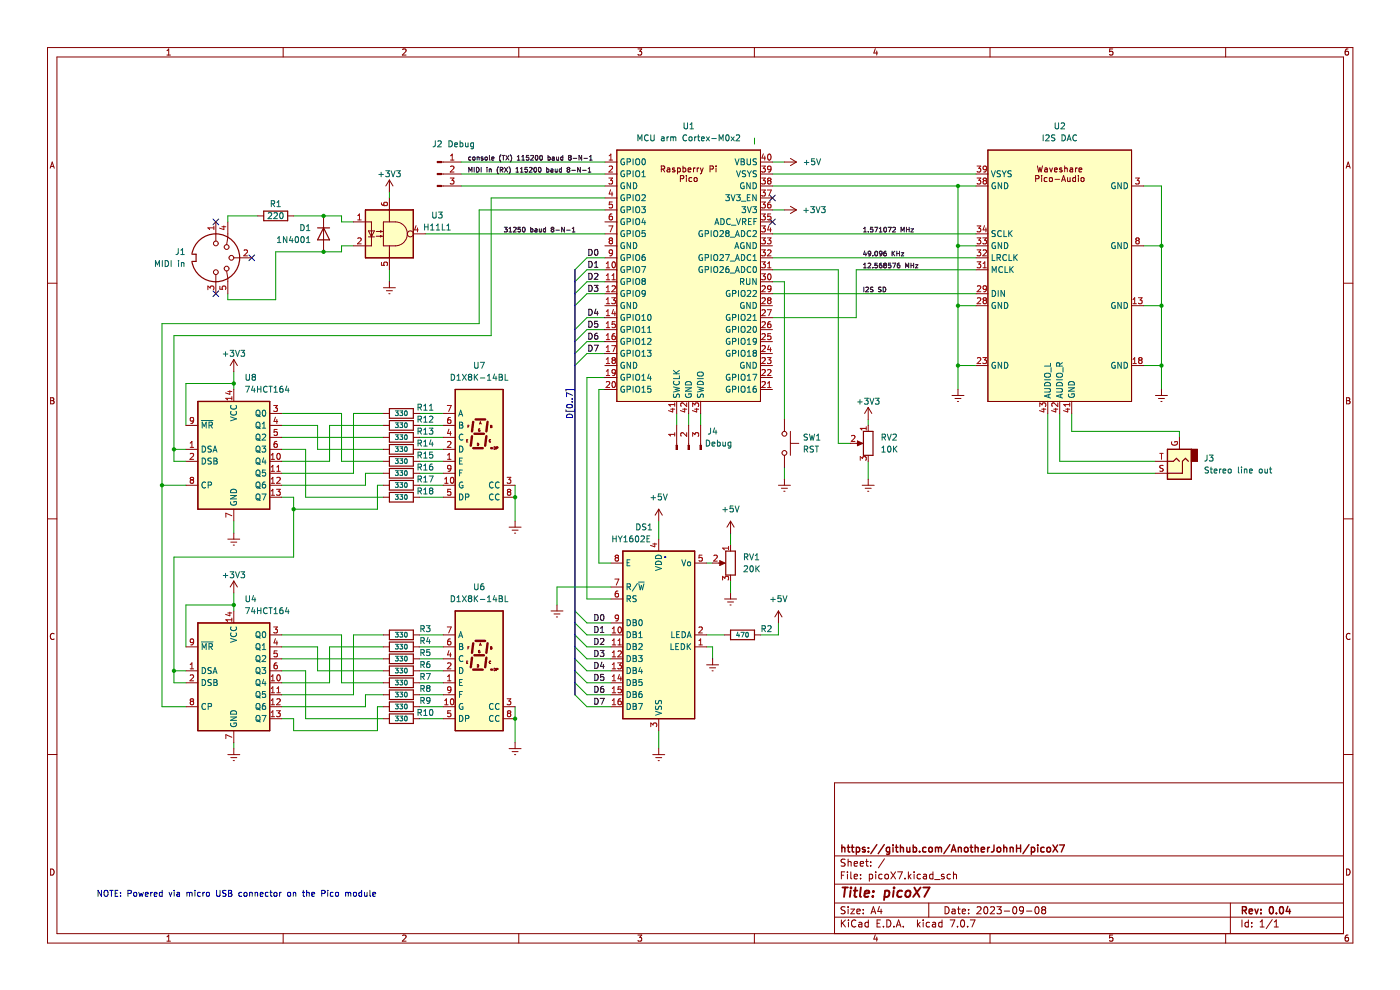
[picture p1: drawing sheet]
<svg xmlns="http://www.w3.org/2000/svg" width="297mm" height="210mm" viewBox="0 0 297 210" stroke-linecap="round" stroke-linejoin="round" font-family="sans-serif">
<g fill="none" stroke="#840000" stroke-width=".21">
<path d="M10.1 10.1h276.9v189.9h-276.9zM12.1 12.1h272.9v185.9h-272.9zM35.4 11.7h.8M35.4 10.8l.4-.4v1.3M60.1 10.1v2M85.4 10.5l.5-.1 .2 .4-.8 .9h.8M110.1 10.1v2M135.3 10.4h.8l-.4 .5 .4 .1v.6l-.2 .1-.6-.1M160 10.1v2M185.7 10.3l-.3 .9h.8M186 10.8v.9M210 10.1v2"/>
<path d="M236 10.4h-.6v.6l.6-.1v.7l-.1 .1-.5-.1M260 10.1v2M286 10.4h-.4l-.2 .3v.7l.2 .3 .4-.1v-.7h-.4l-.2 .2M10.6 35.7l.5-1.3 .4 1.3M10.8 35.3h.6M285.6 35.7l.4-1.3 .4 1.3M285.7 35.3h.6M10.1 60.1h2M285 60.1h2M10.7 84.4h.5l.2 .2-.2 .4 .2 .1 .1 .3-.3 .3h-.5zM10.7 85h.5M285.7 84.4h.4l.3 .2-.3 .4 .3 .1v.3l-.2 .3h-.5z"/>
<path d="M285.7 85h.4M10.1 110.1h2M285 110.1h2M11.5 134.5a.58 .58 0 0 0-.8 .5 .58 .58 0 0 0 .8 .5M286.4 134.5a.58 .58 0 0 0-.8 .5 .58 .58 0 0 0 .8 .5M10.1 160.1h2M285 166.1h-108v31.9M285 160.1h2M10.7 184.3a.66 .66 0 0 1 .8 .7 .66 .66 0 0 1-.8 .6zM35.4 198.7l.4-.4v1.3M35.4 199.6h.8M60.1 198v2"/>
<path d="M85.4 198.5l.5-.2 .2 .4-.8 .9h.8M110.1 198v2M135.3 198.3h.8l-.4 .5 .4 .2v.5l-.2 .1-.6-.1M160 198v2M177 194.5h108M177 191.5h108M177 187.6h108M177 181.6h108M178.5 185.7h.5M178.5 195.1v1.5M178.7 195.8l.7 .8M179.2 184.9h-.7v1.5"/>
<path d="M179.3 192.4l-.6-.1-.2 .2v.4l.6 .3 .2 .3-.3 .3h-.6M179.3 182.3l-.6-.1-.2 .2v.4l.6 .3 .2 .4-.3 .2h-.6M179.4 195.1l-.9 .9M179.8 184.9v.2M179.8 185.4v1M179.9 182.2v1.5M179.9 192.3v.2M179.9 192.8v1M179.9 182.9l.2-.2 .4 .1 .1 .9M180 195.1v.2M180 195.6v1M180.5 192.8h.8l-.8 1h.8"/>
<path d="M180.5 184.9v1.3l.2 .2M181.2 183.2l.7-.1-.1-.3-.4-.1-.2 .3 .1 .7h.5M181.2 185.9l.7-.1-.1-.3-.4-.1-.2 .3 .1 .7h.5M181.6 195.3a.71 .71 0 0 0-1 .5 .71 .71 0 0 0 .7 .8l.3-.1M181.8 193.3l.7-.1-.1-.3-.4-.1-.2 .2v.8h.6M182.2 195.7h.6v.9M182.5 183.2l.7-.1-.1-.3-.4-.1-.2 .3 .1 .7h.5M182.6 186.3v.1M182.6 185.5v.2M182.8 196l-.5 .1-.2 .2 .2 .3h.5M183.1 193.7v.1M183.1 192.9v.1"/>
<path d="M183.6 182.7h.6M183.8 182.2v1.3l.4 .2M184.2 195.7l-.4-.1-.3 .3 .1 .7h.6M184.2 195.1v1.5M184.4 185.5l.4-.1 .3 .3-.1 .7h-.6M184.4 185.4v1.5M184.7 183.6v.1M184.7 182.8v.2M184.8 193.8l.5-1.5 .5 1.5M184.9 193.4h.7M185.7 198.3l-.3 .9h.8M185.8 184.9v.2"/>
<path d="M185.8 185.4v1M186 198.8v.8M186.1 195.8h.5M186.6 192.3l-.4 1h.9M186.8 195.1h-.7v1.5h.7M186.9 192.8v1M187.1 185.5l-.4-.1-.3 .3 .2 .7h.5M187.4 196.5v.1M187.6 182.2l-1.3 1.9M187.8 185.6l.2-.2 .4 .2 .1 .6-.2 .2h-.3l-.2-.1zM188.1 195.1a.76 .76 0 0 1 .9 .8 .76 .76 0 0 1-.9 .7zM189 184.9l1 1.5"/>
<path d="M189.6 196.5v.1M190 184.9l-1 1.5M190.1 196.6l.5-1.5 .5 1.5M190.3 196.2h.7M190.4 184.9h1l-.6 1.5M191.6 196.5v.1M192 186.3v.1M192.7 184.9v1.5M192.8 185.9l.5 .5M193.3 185.4l-.6 .6M193.9 184.9v.2M193.9 185.4v1"/>
<path d="M194.6 195.1v1.5M194.8 196.1l.4 .5M195.2 195.6l-.6 .6M195.3 185.5l-.5-.1-.2 .3 .1 .7h.6M195.8 195.1v.2M195.8 195.6v1M195.9 185.5h.6l.1 .9M196.6 185.8l-.5 .1-.3 .2 .3 .3h.5M197 191.5v3M197.2 195.7l-.4-.1-.3 .3 .1 .7h.6M197.8 195.7h.6l.1 .9M197.9 185.5l-.4-.1-.3 .3 .1 .7h.6"/>
<path d="M197.9 184.9v1.5M198.3 186.6h1.1M198.5 196l-.5 .1-.2 .2 .2 .3h.5M199.8 195.7l-.4-.1-.3 .3 .2 .7h.5M199.8 195.1v1.5M200.3 185.5l-.4-.1-.2 .3 .1 .2 .5 .1v.4h-.6M200.5 192.3a.76 .76 0 0 1 .9 .8 .76 .76 0 0 1-.9 .7zM201.6 195.1h1l-.7 1.5M201.6 185.5l-.4-.1-.3 .3 .2 .7h.5M202 192.9h.6v.9M202.3 185.6l.2-.2 .3 .1 .1 .9M202.3 184.9v1.5"/>
<path d="M202.6 193.2l-.5 .1-.2 .2 .2 .3h.5M203.1 192.8h.6M203.1 196.5v.1M203.3 192.3v1.3l.4 .2M203.9 195.3l.2-.2a.8 .8 0 0 1 .5 .8 .8 .8 0 0 1-.5 .7l-.3-.5zM204.1 193.3l.7-.1v-.3l-.5-.1-.2 .2 .1 .8h.6M205.3 196.5v.1M205.5 193.7v.1M205.5 192.9v.1M205.8 195.1h1l-.6 1.5M207.3 192.5l.5-.2 .3 .5-.9 1h.9M208.8 192.5l.3-.2a.8 .8 0 0 1 .5 .8 .8 .8 0 0 1-.5 .7l-.4-.5z"/>
<path d="M210 198v2M210.1 192.5l.6-.2 .3 .5-.9 1h.9M211.5 192.3h.9l-.5 .6 .4 .1v.7l-.2 .1-.6-.1M213.1 193.3h1.1M215 192.5l.2-.2a.8 .8 0 0 1 .5 .8 .8 .8 0 0 1-.5 .7l-.4-.5zM217.1 193l-.3 .3h-.2l-.3-.3v-.4l.3-.3 .4 .1 .1 .2a1 1 0 0 1-.4 1.2h-.3M217.8 193.3h1.1M219.7 192.5l.2-.2a.8 .8 0 0 1 .5 .8 .8 .8 0 0 1-.5 .7l-.3-.5zM221.3 193l-.3-.3 .3-.4 .4 .1 .1 .2-.2 .4M221.3 193l-.3 .3v.2l.3 .3h.4l.1-.3v-.4l-.2-.1M221.3 193h.3M236 198.3h-.6v.7l.6-.1v.6l-.1 .1-.5-.1"/>
<path d="M260 198v2M261 191.5v6.5M263.5 195.1v1.5M264.8 195.7l-.4-.1-.3 .3 .2 .7h.5M264.8 195.1v1.5M265.5 196.5v.1M265.5 195.7v.1M267.3 196.6h.9M267.3 195.6l.5-.5v1.5M269.9 195.1l-1.3 1.9M270.3 196.6h.9M270.3 195.6l.5-.5v1.5"/>
<path d="M285.7 184.3a.66 .66 0 0 1 .7 .7 .66 .66 0 0 1-.7 .6zM286 198.3l-.4 .1-.2 .3v.7l.2 .2 .4-.1v-.6l-.4-.1-.2 .3"/>
</g>
<g fill="none" stroke="#840000" stroke-width=".3">
<path d="M178.6 179.2v1.5M178.6 179.9l.2-.2 .4 .1v.9M179.7 179.7h.6M179.9 179.2v1.3l.4 .2M180.6 179.7h.6M180.8 179.2v1.3l.4 .2M181.7 179.8l.4-.1 .3 .3-.2 .7h-.5M181.7 179.7v1.5M183.5 179.8l-.3-.1-.3 .2 .1 .3 .5 .1v.4h-.6M184.2 179.8v.1M186 179.2l-1.3 1.9M187.6 179.2l-1.3 1.9"/>
<path d="M188.7 179.8l-.4-.1-.3 .3 .2 .7h.5M188.7 179.7v1.2l-.3 .3h-.3M189.4 179.2v.2M189.4 179.7v1M189.9 179.7h.6M190.2 179.2v1.3l.3 .2M191 179.9l.2-.2 .4 .1 .1 .9M191 179.2v1.5M192.4 179.7v1h.4l.2-.1M193 179.7v1M193.7 179.8l.5-.1 .2 .3-.1 .7h-.6M193.7 179.2v1.5"/>
<path d="M196.4 179.8l-.4-.1-.3 .3 .2 .7h.5M197.2 179.8l.3-.1 .3 .3v.4l-.3 .3h-.3l-.2-.3zM198.4 179.9l.5-.2 .2 .2M198.4 179.7v1M199.1 179.9l.2-.2 .4 .1v.9M199.1 179.9v.8M201.5 179.2l-1.3 1.9M203.3 179.9l.2-.2 .4 .1v.9M203.3 179.7v1M204.7 179.9l.2-.2 .4 .2 .1 .5-.2 .3h-.3l-.2-.1zM205.8 179.7h.6M206 179.2v1.3l.4 .2"/>
<path d="M206.9 179.9l.2-.2 .3 .1 .1 .9M206.9 179.2v1.5M209.5 179.7v1M209.9 179.7l-.4 .3M210.9 179.2l-.1 1.3-.5 .2M211.6 179.9l.2-.2 .4 .2 .1 .5-.1 .3h-.4l-.2-.1zM212.9 179.9l.3-.2 .3 .1 .1 .9M212.9 179.2v1.5M214.3 179.9l.2-.2 .4 .1v.9M214.3 179.7v1M215.7 179.2v1.5M215.7 179.9h.8"/>
<path d="M216.5 179.2v1.5M218.3 179.2l-1.3 1.9M218.8 179.8l.4-.1 .3 .3-.1 .7h-.6M218.8 179.7v1.5M220.2 179.2v.2M220.2 179.7v1M221.5 179.8l-.4-.1-.3 .3 .1 .7h.6M222.2 179.8l.4-.1 .3 .3v.4l-.3 .3h-.4l-.1-.3zM223.4 179.2l1 1.5M224.4 179.2l-1 1.5M224.8 179.2h1l-.6 1.5M184.2 180.6v.1"/>
<path d="M195.1 180.6v.1M201.8 180.7l.5-1.5 .5 1.5M201.9 180.3h.8M208.2 180.2l.7-.1-.1-.3-.4-.1-.2 .2v.8h.6M263.6 193.1l.7-.1 .1-.2v-.3l-.8-.2v1.5M263.9 193.1l.5 .7M265 193.3l.7-.1-.1-.3-.4-.1-.2 .2 .1 .8h.5M266.2 192.8l.4 1 .3-1M267.5 193.7v.1M267.5 192.9v.1M269.4 192.5l.2-.2a.8 .8 0 0 1 .6 .8 .8 .8 0 0 1-.6 .7l-.3-.5zM270.8 193.7v.1"/>
<path d="M271.6 192.5l.2-.2a.8 .8 0 0 1 .5 .8 .8 .8 0 0 1-.5 .7l-.4-.5zM273.2 192.3l-.3 1h.9M273.6 192.8v1"/>
</g>
<g fill="none" stroke="#840000" stroke-width=".4">
<path d="M178.7 188.3h1.2M179.3 188.3l-.2 2M180.5 188.9l-.2 1.4M180.5 188.3v.1M181.1 188.9h.8M181.5 188.3l-.2 1.7v.2l.4 .1M182.6 188.3l-.2 1.7 .3 .3M183.4 189.6l1-.2-.1-.4h-.7l-.2 1 .2 .3 .6-.1M185.2 190.1l-.1 .2M185.3 189v.2M187.8 189h.7l.2 .3-.1 .6a.66 .66 0 0 1-1 .3M187.8 188.9l-.3 2"/>
<path d="M189.6 188.9l-.2 1.4M189.7 188.3v.1M191.4 189a.66 .66 0 0 0-1 .3l-.1 .6 .2 .3h.7M192.2 189.1l.1-.1a.5 .5 0 0 1 .9 .3l-.1 .6-.2 .3a.5 .5 0 0 1-.9-.3zM194 188.3l1 2M195.3 188.3l-1.6 2M195.9 188.3h1.3l-1.1 2"/>
</g>
<path d="M42 85.2h15.2v22.8h-15.2z" fill-rule="evenodd" fill="#ffffc2"/>
<path d="M42 85.2h15.2v22.8h-15.2z" fill="none" stroke="#840000" stroke-width=".25"/>
<path d="M96.6 129.6h10.1v25.4h-10.1z" fill-rule="evenodd" fill="#ffffc2"/>
<path d="M96.6 129.6h10.1v25.4h-10.1z" fill="none" stroke="#840000" stroke-width=".25"/>
<path d="M77.5 44.5h10.2v10.2h-10.2z" fill-rule="evenodd" fill="#ffffc2"/>
<path d="M77.5 44.5h10.2v10.2h-10.2z" fill="none" stroke="#840000" stroke-width=".25"/>
<path d="M96.6 82.6h10.1v25.4h-10.1z" fill-rule="evenodd" fill="#ffffc2"/>
<path d="M96.6 82.6h10.1v25.4h-10.1z" fill="none" stroke="#840000" stroke-width=".25"/>
<path d="M42 132.1h15.2v22.9h-15.2z" fill-rule="evenodd" fill="#ffffc2"/>
<path d="M42 132.1h15.2v22.9h-15.2z" fill="none" stroke="#840000" stroke-width=".25"/>
<path d="M130.9 31.8h30.4v53.4h-30.4z" fill-rule="evenodd" fill="#ffffc2"/>
<path d="M130.9 31.8h30.4v53.4h-30.4z" fill="none" stroke="#840000" stroke-width=".21"/>
<path d="M132.1 116.9h15.3v35.6h-15.3z" fill-rule="evenodd" fill="#ffffc2"/>
<path d="M132.1 116.9h15.3v35.6h-15.3z" fill="none" stroke="#840000" stroke-width=".25"/>
<path d="M247.7 95.3h5v6.4h-5z" fill-rule="evenodd" fill="#ffffc2"/>
<path d="M247.7 95.3h5v6.4h-5z" fill="none" stroke="#840000" stroke-width=".25"/>
<path d="M209.6 31.8h30.4v53.4h-30.4z" fill-rule="evenodd" fill="#ffffc2"/>
<g fill="none" stroke="#840000" stroke-width=".21">
<path d="M209.6 31.8h30.4v53.4h-30.4zM49.6 76.3v2.5M49.6 76.3l.8 1.2M49.6 76.3l-.8 1.2M39.4 95.3h2.6M39.4 97.9h2.6M39.4 90.2h2.6M49.6 82.6v2.6M57.2 95.3h2.6M57.2 97.9h2.6M57.2 87.7h2.6M57.2 90.2h2.6"/>
<path d="M57.2 92.8h2.6M39.4 102.9h2.6M48.3 114.4h2.6M49 115h1.2M49.5 115.6h.2M49.6 108v2.6M49.6 113.1v1.3M57.2 100.4h2.6M57.2 102.9h2.6M57.2 105.5h2.6M49.6 123.2v2.6M49.6 123.2l-.8 1.3"/>
<path d="M49.6 123.2l.8 1.3M81.3 137.2h1.3M81.3 139.8h1.3M81.3 134.7h1.3M87.7 137.2h1.3M87.7 139.8h1.3M87.7 134.7h1.3M116.9 129.6h2.5M117.5 130.2h1.3M118 130.9h.3M118.2 128.3v1.3M81.3 142.3h1.3"/>
<path d="M81.3 149.9h1.3M81.3 147.4h1.3M81.3 152.5h1.3M81.3 144.8h1.3M87.7 142.3h1.3M87.7 149.9h1.3M87.7 147.4h1.3M87.7 152.5h1.3M87.7 144.8h1.3"/>
</g>
<g fill="none" stroke="#000084" stroke-width=".21">
<path d="M45.2 46.5l1.2 1.2M46.4 46.5l-1.2 1.2M52.8 54.1l1.2 1.2M54 54.1l-1.2 1.2M163.3 46.5l1.2 1.2M163.3 41.4l1.2 1.2M164.5 46.5l-1.2 1.2M164.5 41.4l-1.2 1.2M45.2 61.7l1.2 1.2M46.4 61.7l-1.2 1.2M120.1 82.9v-.3h1.8v.3M120.1 86.9v.3h1.8v-.3"/>
<path d="M120.2 88.1a.68 .68 0 0 1 .8-.2 .68 .68 0 0 1 .5 .7h-1.3zM120.2 86a.75 .75 0 0 1 1.3 .2 .72 .72 0 0 1-1.3-.1zM121.3 85.2h.2M121.3 84.6h.2M121.5 83.8l-1.3-.5v.9"/>
</g>
<g fill="none" stroke="#009600" stroke-width=".21">
<path d="M97.8 34.4h30.5M97.8 39.5h30.5M97.8 36.9h30.5M160.1 29.3v1.3M163.9 34.4h2.5M163.9 39.5h43.1M163.9 36.9h43.1M203.2 39.5v43.1M242.6 39.5h3.8v43.1M54.7 45.8h-6.4v1.3M62.3 45.8h10.2v1.3h2.5M75 52.1h-2.5v1.3h-14v10.2h-10.2v-1.3"/>
<path d="M82.6 40.7v1.3M82.6 57.2v2.6M90.2 49.6h38.1M128.3 54.7h-3.8l-2.5 2.5M128.3 59.8h-3.8l-2.5 2.5M128.3 57.2h-3.8l-2.5 2.6M128.3 42h-24.1v29.2h-67.3v26.7h2.5M128.3 44.5h-26.6v24.2h-67.3v81.2h5M163.9 44.5h2.5M163.9 59.8h2.5v29.2M163.9 57.2h13.9v36.8h2.6M163.9 54.7h43.1"/>
<path d="M163.9 49.6h43.1M203.2 52.1h3.8M207 57.2h-25.4v10.2h-17.7M242.6 52.1h3.8M49.6 78.8v3.8M128.3 62.3h-3.8l-2.5 2.5M128.3 72.5h-3.8l-2.5 2.5M128.3 67.4h-3.8l-2.5 2.5M128.3 69.9h-3.8l-2.5 2.6M128.3 75h-3.8l-2.5 2.5M163.9 62.3h43.1M203.2 64.8h3.8"/>
<path d="M203.2 77.5h3.8M242.6 64.8h3.8M242.6 77.5h3.8M36.9 95.3h2.5M49.6 81.4h-10.2v8.8M59.8 87.7h12.7v10.2h8.8M59.8 95.3h5v10.2h16.5M59.8 90.2h7.6v5.1h13.9M59.8 92.8h21.5M81.3 90.2h-11.4v7.7h-10.1M81.3 87.7h-6.3v12.7h-15.2M89 97.9h5"/>
<path d="M89 95.3h5M89 87.7h5M89 90.2h5M89 92.8h5M128.3 82.6h-1.3v36.8h2.6M128.3 80.1h-3.8v47h5.1M143.6 87.7v2.5M146.1 87.7v2.5M148.6 87.7v2.5M166.4 99.1v2.6M184.2 89v1.2M184.2 97.9v3.8"/>
<path d="M222.3 87.7v12.7h22.8M224.8 87.7v10.2h20.3M227.4 87.7v3.8h22.8v1.3M34.4 102.9h5M49.6 110.6v2.5M59.8 105.5h2.5v12.7h-25.4v26.6h2.5M81.3 100.4h-3.8v2.5h-17.7M81.3 102.9h-1.2v5.1h-17.8M89 102.9h5M89 100.4h5M89 105.5h5M109.3 102.9v7.7"/>
<path d="M139.7 110.6v3.8M149.9 119.4h1.3M155 113.1v2.5M49.6 128.3h-10.2v8.9M49.6 125.8v3.8M59.8 134.7h12.7v10.1h8.8M59.8 137.2h7.6v5.1h13.9M59.8 139.8h21.5M81.3 134.7h-6.3v12.7h-15.2M81.3 137.2h-11.4v7.6h-10.1M89 134.7h5M89 137.2h5"/>
<path d="M89 139.8h5M122 132.1l2.5 2.6h5.1M122 134.7l2.5 2.5h5.1M122 129.6l2.5 2.5h5.1M122 137.2l2.5 2.6h5.1M122 139.8l2.5 2.5h5.1M129.6 124.5h-11.4v3.8M149.9 134.7h3.8M149.9 137.2h1.3v2.6M155 123.2v2.6M165.1 132.1v2.6h-3.8M36.9 142.3h2.5"/>
<path d="M49.6 157.5v1.3M59.8 142.3h5v10.2h16.5M81.3 149.9h-1.2v5.1h-17.8v-2.5h-2.5M81.3 147.4h-3.8v2.5h-17.7M89 142.3h5M89 144.8h5M89 149.9h5M89 147.4h5M89 152.5h5M109.3 149.9v7.6M122 142.3l2.5 2.5h5.1M122 144.8l2.5 2.6h5.1"/>
<path d="M122 147.4l2.5 2.5h5.1M139.7 155v3.8"/>
</g>
<path d="M122 57.2v90.2" fill="none" stroke="#000084" stroke-width=".3"/>
<g fill="none" stroke="#0000c2" stroke-width=".21">
<path d="M141 118.2h.1M21.5 188.9v1.2l-.7-1.2v1.2M22.2 188.9h.2a.43 .43 0 0 1 .5 .4v.4a.42 .42 0 0 1-.4 .4 .42 .42 0 0 1-.4-.4zM23.3 188.9h.7M23.6 188.9v1.2M24.4 189.5h.4M25 188.9h-.6v1.2h.6M25.6 190v.1M25.6 189.3v.2M27.1 189.5h.7v-.5l-.7-.1v1.2M28.5 189.3h.3l.2 .2v.4l-.2 .2-.4-.2zM29.4 189.3l.3 .8 .2-.6 .3 .6 .2-.8"/>
<path d="M30.8 189.7l.6-.1v-.3h-.4l-.2 .2 .1 .6h.5M32 189.3v.8M32.3 189.3l-.3 .2M32.7 189.7l.6-.1v-.3h-.4l-.2 .2 .1 .6h.5M34.4 189.3h-.4l-.2 .2 .1 .6h.5M34.4 188.9v1.2M35.9 189.3l.3 .8 .3-.8M36.9 188.9v.1M36.9 189.3v.8M37.5 189.3h.5l.1 .8M38.1 189.6l-.6 .2 .2 .3h.4M39.7 189.4l.3-.1 .2 .2"/>
<path d="M39.7 189.3v.8M40.2 189.5l.2-.2h.3l.1 .8M40.2 189.5v.6M41.4 188.9v.1M41.4 189.3v.8M42.5 189.3h-.4l-.2 .2 .1 .6h.5M43 189.3v.8M43.4 189.3l-.4 .2M43.9 189.3h.3l.2 .2v.4l-.2 .2-.4-.2zM46 188.9v1l.2 .2h.4l.1-.2v-1M47.9 188.9l-.6 .1v.3l.5 .3 .1 .3-.2 .2h-.5M48.5 188.9h.4l.3 .2-.3 .4 .3 .1v.3l-.2 .2h-.5z"/>
<path d="M48.5 189.5h.4M51.3 189.3h-.4l-.2 .2 .1 .6h.5M51.9 189.3h.3l.2 .2v.4l-.2 .2-.4-.2zM53 189.4l.4-.1 .1 .8M53 189.3v.8M54.1 189.4l.5-.1 .1 .8M54.1 189.3v.8M55.2 189.7l.6-.1-.1-.3h-.3l-.2 .2 .1 .6h.4M56.9 189.3h-.4l-.2 .2 .1 .6h.5M57.3 189.3h.4M57.4 188.9v1l.3 .2M58.2 189.3h.3l.3 .2v.4l-.3 .2-.4-.2z"/>
<path d="M59.3 189.3v.8M59.7 189.3l-.4 .2M61.1 189.3h.3l.3 .2v.4l-.3 .2-.4-.2zM62.2 189.4l.5-.1 .1 .8M62.2 189.3v.8M64.1 189.3h.5M64.3 188.9v1l.3 .2M65.1 189.4l.4-.1 .1 .8M65.1 188.9v1.2M66.1 189.7l.6-.1v-.3h-.4l-.2 .2 .1 .6h.5M68.3 189.5h.6v-.5l-.6-.1v1.2M69.5 188.9v.1"/>
<path d="M69.5 189.3v.8M70.7 189.3h-.4l-.2 .2 .1 .6h.5M71.2 189.4l.2-.1 .4 .1-.1 .7-.5-.1zM73.3 189.4l.4-.1 .2 .2M73.3 189.3v.8M73.9 189.5l.2-.2h.3v.8M73.9 189.5v.6M75.1 189.3h.3l.2 .2v.4l-.2 .2-.4-.2zM76.7 189.3h-.3l-.3 .2 .1 .6h.5M76.7 188.9v1.2M77.3 189.3l.1 .8 .5-.1M77.9 189.3v.8"/>
<path d="M78.5 188.9v1l.2 .2M79.1 189.7l.6-.1-.1-.3h-.3l-.2 .2v.6h.5"/>
</g>
<g fill="none" stroke="#0f0f0f" stroke-width=".21">
<path d="M99.5 36.5v-1l.3 .7 .3-.7v1M99.9 33.3h-.3l-.2 .2 .1 .4h.4M100.3 33.4h.4v.5h-.4zM100.6 35.5v1M101.1 35.5a.5 .5 0 0 1 .5 .5 .5 .5 0 0 1-.5 .5zM101.2 33.4l.4-.1v.7M101.2 33.3v.7M102.1 33.5l.4 .3-.1 .2-.3-.1M102.1 33.4v.1M102.1 35.5v1M102.5 33.3l-.4 .1M102.9 33.4h.5l-.1 .5h-.4z"/>
<path d="M103.3 35.5v.1M103.3 35.8v.7M103.8 35.8v.7M103.8 35.9h.4v.6M103.8 33v.8l.2 .2M104.3 33.6l.5-.1-.1-.2h-.2l-.2 .1 .1 .5h.3M105.7 35.4a1.15 1.15 0 0 0 0 1.5M106.1 36h.5v-.4l-.5-.1v1M106.3 32.8a1.15 1.15 0 0 0 0 1.5M106.4 36l.3 .5M106.5 33h.6M106.8 33v1"/>
<path d="M107 35.5l.7 1M107.3 33l.7 1M107.7 35.5l-.7 1M108 33l-.7 1M108 35.4a1.15 1.15 0 0 1 0 1.5M108.3 32.8a1.15 1.15 0 0 1 0 1.5M109.5 36.5h.5M109.5 35.8l.2-.3v1M109.7 34h.6M109.7 33.3l.3-.3v1M110.4 36.5h.6M110.4 35.8l.3-.3v1"/>
<path d="M110.7 34h.6M110.7 33.3l.3-.3v1M111.9 35.5h-.5v.5l.4-.1 .1 .5h-.5M112.2 33h-.5l-.1 .4h.5l.1 .5h-.6M112.3 35.6l.4-.1 .2 .3-.6 .7h.6M112.6 33.1l.4-.1 .2 .3-.7 .7h.7M113.4 35.6l.1-.1a.49 .49 0 0 1 .4 .5 .49 .49 0 0 1-.5 .5l-.1-.4zM113.6 33.1l.2-.1a.49 .49 0 0 1 .3 .5 .49 .49 0 0 1-.4 .4l-.2-.3zM114.3 35.6l.2-.1a.49 .49 0 0 1 .3 .5 .49 .49 0 0 1-.4 .5l-.2-.4zM114.6 33.1l.1-.1a.49 .49 0 0 1 .4 .5 .49 .49 0 0 1-.5 .4l-.1-.3zM114.7 36.4l-.1 .1M116 35.9l.3-.1 .1 .2v.5h-.4"/>
<path d="M116 35.5v1M116.3 33v.9h.3l.1-.5-.4-.1M116.9 35.9h.4v.6M117.2 33.3h.2l.2 .1v.5l-.3 .1-.1-.4 .4-.1M117.3 36.1l-.5 .2 .2 .2h.3M117.8 35.8v.7l.4-.1M118.1 33.3v.6h.4M118.2 35.8v.7M118.5 33.3v.7M119.1 35.9l-.3-.1-.2 .2 .1 .5h.4M119.1 35.5v1M119.4 33v.9h-.4v-.5l.4-.1"/>
<path d="M120.5 35.9l-.2-.2 .2-.2 .4 .2-.2 .2M120.5 35.9l-.2 .2 .2 .4 .4-.2-.2-.4M120.5 35.9h.2M120.8 33.4l-.2 .2 .2 .4 .4-.2-.2-.4M120.8 33.4l-.2-.2 .2-.2 .4 .2-.2 .2M120.8 33.4h.2M121.3 36.1h.8M121.6 33.6h.8M123.1 35.5v1l-.6-1v1M123.4 33v1l-.6-1v1M123.6 36.1h.8M123.9 33.6h.7"/>
<path d="M124.8 36.5h.6M124.8 35.8l.3-.3v1M125.1 34h.5M125.1 33.3l.3-.3v1M107 48.2h.6l-.3 .4 .2 .1v.4h-.5M108 49.2h.5M108 48.5l.3-.3v1M108.9 48.3l.4-.1 .2 .3-.6 .7h.6M110.4 48.2h-.5v.5l.5-.1v.5h-.5M110.9 48.3l.2-.1a.49 .49 0 0 1 .3 .5 .49 .49 0 0 1-.4 .5l-.2-.4zM112.6 48.6l.3-.1 .2 .2-.1 .5h-.4M112.6 48.2v1"/>
<path d="M113.5 48.6h.4v.6M113.9 48.8l-.4 .2 .1 .2h.3M114.4 48.5l.1 .7 .3-.1M114.8 48.5v.7M115.7 48.6l-.2-.1-.2 .2 .1 .5h.3M115.7 48.2v1M117.1 48.6l-.2 .2 .2 .4 .4-.2-.2-.4M117.1 48.6l-.2-.2 .2-.2 .4 .2-.2 .2M117.1 48.6h.2M117.9 48.8h.8M119.7 48.2v1l-.5-1v1M120.2 48.8h.8"/>
<path d="M121.4 49.2h.6M121.4 48.5l.3-.3v1M124.9 52.9a.64 .64 0 0 1 .7 .6 .64 .64 0 0 1-.7 .7zM124.9 55.4a.64 .64 0 0 1 .7 .7 .64 .64 0 0 1-.7 .6zM124.9 58a.64 .64 0 0 1 .7 .6 .64 .64 0 0 1-.7 .7zM126.1 58.1l.5-.1 .2 .3-.7 1h.7M126.1 55.8l.4-.4v1.3M126.1 56.7h.7M126.2 53l.2-.1a.68 .68 0 0 1 .5 .6 .68 .68 0 0 1-.5 .7l-.3-.5zM183.2 56.8h.6M183.2 48.5l.3-.3v1M183.2 56.1l.3-.3v1"/>
<path d="M183.2 49.2h.6M183.4 53.2l-.2 .7h.6M183.7 53.6v.7M184.2 55.9l.3-.1 .2 .3-.6 .7h.6M184.2 49.1v.1M184.7 53.7l-.2 .2h-.2l-.1-.5 .3-.1 .2 .2v.5l-.4 .3M185.2 56.7v.1M185.2 54.2v.1M185.2 48.2h-.5l-.1 .5 .5-.1 .1 .5h-.6M185.5 48.2h.7l-.4 1M185.7 53.3h.1a.49 .49 0 0 1 .4 .5 .49 .49 0 0 1-.5 .4l-.1-.3zM186.1 55.8h-.5v.5h.5v.4h-.5"/>
<path d="M186.5 49.2h.6M186.5 48.5l.3-.3v1M187 55.8l-.4 .3-.1 .5 .2 .2 .4-.1-.1-.4-.3-.1-.2 .2M187.1 53.7l-.2 .2h-.3v-.5l.3-.1 .2 .2v.5l-.5 .3M187.6 48.3l.1-.1a.49 .49 0 0 1 .4 .5 .49 .49 0 0 1-.5 .5l-.1-.4zM187.7 56.3l-.2 .1 .2 .4 .4-.2-.2-.3M187.7 56.3l-.2-.2 .2-.3 .4 .2-.2 .3M187.7 56.3h.2M188 53.3l-.5 .2v.6l.2 .2 .3-.1v-.5h-.3l-.2 .2M188.4 48.2h.7l-.5 1M189 55.8h-.5l-.1 .5h.5l.1 .4h-.6M189.3 53.3v1"/>
<path d="M189.3 55.8h.7l-.4 1M189.4 53.7l.4 .6M189.4 48.3l.4-.1 .2 .3-.7 .7h.7M189.8 53.3l-.5 .6M190.3 53.3v1M190.3 53.8h.5M190.8 55.8l-.4 .3-.1 .5 .2 .2 .4-.1-.1-.4-.3-.1-.2 .2M190.8 53.3v1M191.2 49.2v-1l.3 .7 .3-.7v1M191.2 53.6h.5l-.5 .7h.5M192.1 56.8v-1l.3 .7 .4-.7v1M192.3 48.2v1"/>
<path d="M192.3 48.7h.6M192.9 48.2v1M193.3 55.8v1M193.3 56.3h.5M193.3 48.5h.5l-.5 .7h.5M193.8 55.8v1M194.2 56.2h.5l-.5 .6h.5M124.9 60.5a.64 .64 0 0 1 .7 .7 .64 .64 0 0 1-.7 .6zM124.9 65.6a.64 .64 0 0 1 .7 .6 .64 .64 0 0 1-.7 .7zM124.9 68.1a.64 .64 0 0 1 .7 .7 .64 .64 0 0 1-.7 .6zM124.9 70.7a.64 .64 0 0 1 .7 .6 .64 .64 0 0 1-.7 .7zM124.9 73.2a.64 .64 0 0 1 .7 .7 .64 .64 0 0 1-.7 .6z"/>
<path d="M126.1 60.5h.7l-.4 .5 .4 .1v.6l-.2 .1-.5-.1M126.1 73.2h.8l-.5 1.3M126.4 65.5l-.3 .9h.8M126.7 70.7h-.3l-.2 .3-.1 .7 .3 .3 .4-.2-.1-.6h-.3l-.3 .2M126.7 66v.9M126.8 68.1h-.6l-.1 .6h.6l.1 .6-.2 .1-.5-.1M183.3 60.9v1M183.7 61l.4-.1 .2 .3-.7 .7h.7M185.2 60.9l-.5 .1a.42 .42 0 0 0 .5 .5l-.1 .4h-.5M186.9 60.9l-.5 .1a.42 .42 0 0 0 .5 .5l-.1 .4h-.5M187.3 60.9a.5 .5 0 0 1 .6 .5 .5 .5 0 0 1-.6 .5zM126.2 130.4a.64 .64 0 0 1 .7 .6 .64 .64 0 0 1-.7 .6z"/>
<path d="M126.2 132.9a.64 .64 0 0 1 .7 .6 .64 .64 0 0 1-.7 .7zM126.2 135.4a.64 .64 0 0 1 .7 .7 .64 .64 0 0 1-.7 .6zM126.2 138a.64 .64 0 0 1 .7 .6 .64 .64 0 0 1-.7 .6zM127.3 138h.8l-.4 .5 .4 .1v.5l-.2 .1-.6-.1M127.4 135.6l.5-.2 .2 .4-.8 .9h.8M127.4 134.2h.7M127.4 133.3l.4-.4v1.3M127.5 130.5l.2-.1a.68 .68 0 0 1 .4 .6 .68 .68 0 0 1-.4 .6l-.3-.5zM126.2 140.5a.64 .64 0 0 1 .7 .6 .64 .64 0 0 1-.7 .7zM126.2 143.1a.64 .64 0 0 1 .7 .6 .64 .64 0 0 1-.7 .6zM126.2 145.6a.64 .64 0 0 1 .7 .6 .64 .64 0 0 1-.7 .7zM126.2 148.1a.64 .64 0 0 1 .7 .7 .64 .64 0 0 1-.7 .6z"/>
<path d="M127.3 148.1h.9l-.6 1.3M127.7 140.5l-.3 .9h.8M128 145.6l-.4 .1-.1 .2-.1 .7 .2 .3 .5-.2-.1-.6h-.4l-.2 .2M128 140.9v.9M128.1 143.1h-.6l-.1 .6 .6-.1 .1 .6-.2 .1-.5-.1"/>
</g>
<path d="M42 85.2h15.2v22.8h-15.2zM82.6 133.7h5.1v2h-5.1zM82.6 136.2h5.1v2h-5.1zM82.6 138.7h5.1v2.1h-5.1zM96.6 129.6h10.1v25.4h-10.1zM82.6 141.3h5.1v2h-5.1zM82.6 143.8h5.1v2h-5.1zM82.6 146.4h5.1v2h-5.1zM82.6 148.9h5.1v2h-5.1zM82.6 151.4h5.1v2.1h-5.1z" fill="none" stroke="#840000" stroke-width=".25"/>
<g fill="none" stroke="#006464" stroke-width=".21">
<path d="M47.4 75.1h.9M47.8 74.6v1M48.8 74.3h.8l-.4 .5 .3 .1v.6l-.1 .1-.6-.1M50 74.3l.4 1.3 .4-1.3M51.1 74.3h.8l-.4 .5 .3 .1v.6l-.1 .1-.6-.1M52.2 79.4v1l.2 .3 .4-.1 .1-.2v-1M53.7 79.9l-.2 .3v.3l.2 .2 .4-.1 .1-.2v-.2l-.2-.3M53.7 79.9l-.2-.2 .2-.3h.3l.2 .2-.2 .3M53.7 79.9h.3M42.7 89.2h2.5M42.9 90.8v-1.3l.4 1 .4-1v1.3M42.9 94.6a.64 .64 0 0 1 .7 .7 .64 .64 0 0 1-.7 .6z"/>
<path d="M42.9 97.2a.64 .64 0 0 1 .7 .6 .64 .64 0 0 1-.7 .6zM44.3 90.2h.6l.1-.5-.7-.2v1.3M44.6 90.2l.5 .6M44.8 94.7h-.6v.4l.5 .3 .1 .3-.2 .2-.5-.1M44.8 97.2l-.6 .1v.3l.5 .3 .1 .3-.2 .2h-.5M45.2 95.9l.4-1.3 .4 1.3M45.3 95.5h.6M45.4 97.2h.4l.2 .2-.2 .4 .2 .1 .1 .3-.2 .2h-.5zM45.4 97.8h.4M48.9 88.4l1.3 .5-1.3 .4M49 87.3a.56 .56 0 0 0 .5 .8 .56 .56 0 0 0 .6-.8M49 86a.56 .56 0 0 0 .5 .8 .56 .56 0 0 0 .6-.8"/>
<path d="M52.1 81.9h.8l-.5 1.3M53.7 81.9l-.3 .9h.7M54 82.4v.8M54.4 94.8l.2-.2a.43 .43 0 0 1 .6 .4v.5a.42 .42 0 0 1-.5 .4 .42 .42 0 0 1-.4-.4zM54.4 97.3l.2-.1a.43 .43 0 0 1 .6 .4v.4a.42 .42 0 0 1-.5 .5 .42 .42 0 0 1-.4-.5zM54.4 87.2l.2-.2a.43 .43 0 0 1 .6 .4v.5a.42 .42 0 0 1-.5 .4 .42 .42 0 0 1-.4-.4zM54.4 89.7l.2-.2a.43 .43 0 0 1 .6 .5v.4a.42 .42 0 0 1-.5 .4 .42 .42 0 0 1-.4-.4zM54.4 92.3l.2-.2a.43 .43 0 0 1 .6 .4v.4a.42 .42 0 0 1-.5 .5 .42 .42 0 0 1-.4-.5zM54.4 99.9l.2-.2a.43 .43 0 0 1 .6 .4v.5a.42 .42 0 0 1-.5 .4 .42 .42 0 0 1-.4-.4zM54.6 98.1l.6 .5M54.6 88l.6 .4M54.6 90.5l.6 .4"/>
<path d="M54.6 93.1l.6 .4M54.6 95.6l.6 .4M54.6 81.9v1.3M54.6 82.5h.7M55.3 81.9v1.3M55.6 94.6h.8l-.5 .5 .4 .1v.6l-.2 .1-.5-.1M55.6 92.2l.5-.1 .3 .4-.8 .9h.8M55.6 90.8h.8M55.6 89.9l.4-.4v1.3M55.8 87.1l.1-.1a.68 .68 0 0 1 .5 .6 .68 .68 0 0 1-.5 .7l-.3-.5zM55.9 97.1l-.3 .9h.8M56.2 97.6v.8"/>
<path d="M56.3 99.7h-.6l-.1 .6 .6-.1 .1 .7-.2 .1-.5-.1M56.7 82.1a.56 .56 0 0 0-.8 .5 .56 .56 0 0 0 .8 .5M57 81.9h.8M57.4 81.9v1.3M58.1 83.2h.8M58.1 82.3l.4-.4v1.3M59.9 81.9l-.3 .1-.2 .2-.1 .8 .3 .2 .4-.1-.1-.6-.3-.1-.3 .3M60.9 81.9l-.4 .9h.8M61.2 82.4v.8M43.6 102.4a.56 .56 0 0 0-.8 .5 .56 .56 0 0 0 .8 .5M44.2 102.9l.6-.1v-.4l-.6-.2v1.3M48.9 105.1h1.3l-1.3 .7h1.3"/>
<path d="M49 104a.68 .68 0 0 1 .8-.2 .68 .68 0 0 1 .4 .7h-1.3zM49 106.4a.58 .58 0 0 0 .6 .8 .58 .58 0 0 0 .5-.8h-.5v.2M54.4 102.4l.2-.2a.43 .43 0 0 1 .6 .5v.4a.42 .42 0 0 1-.5 .4 .42 .42 0 0 1-.4-.4zM54.4 105l.2-.2a.43 .43 0 0 1 .6 .4v.4a.42 .42 0 0 1-.5 .5 .42 .42 0 0 1-.4-.5zM54.6 100.7l.6 .4M54.6 103.2l.6 .4M54.6 105.8l.6 .4M55.6 104.8h.8l-.5 1.3M56.2 102.2l-.3 .1-.2 .2-.1 .8 .3 .2 .4-.1-.1-.6-.3-.1-.3 .3M47.4 122.1h.9M47.8 121.6v1M48.8 121.3h.8l-.4 .5 .3 .1v.5l-.1 .2-.6-.2"/>
<path d="M50 121.3l.4 1.3 .4-1.3M51.1 121.3h.8l-.4 .5 .3 .1v.5l-.1 .2-.6-.2M83.9 136.7h.6l-.4 .4h.3v.5h-.5M83.9 134.1h.6l-.4 .4 .3 .1v.4h-.5M83.9 139.2h.6l-.4 .4 .3 .1v.4h-.5M84.8 139.2h.6l-.3 .4 .3 .1v.4h-.6M84.8 136.7h.6l-.3 .4h.3v.5h-.6M84.8 134.1h.6l-.3 .4 .3 .1v.4h-.6M85.9 136.8l.2-.1a.49 .49 0 0 1 .3 .5 .49 .49 0 0 1-.4 .4l-.2-.3zM85.9 139.3l.2-.1a.49 .49 0 0 1 .3 .5 .49 .49 0 0 1-.4 .5l-.2-.4zM85.9 134.2l.2-.1a.49 .49 0 0 1 .3 .5 .49 .49 0 0 1-.4 .5l-.2-.3zM89.3 133.4l.6-.1 .1-.5-.7-.1v1.3"/>
<path d="M89.3 135.9h.6l.1-.5-.7-.1v1.2M89.3 138.5l.6-.1 .1-.5-.7-.1v1.3M89.6 135.9l.4 .6M89.6 138.5l.4 .6M89.6 133.4l.4 .6M90.4 132.7h.8l-.4 .5 .4 .1v.6l-.2 .1-.6-.1M90.8 135.2l-.3 .9h.8M91.1 135.7v.8M91.2 137.8h-.6l-.1 .6 .6-.1 .1 .6-.2 .2-.5-.2M83.9 141.7h.6l-.4 .4 .3 .1v.5h-.5M83.9 144.3h.6l-.4 .4 .3 .1v.4h-.5M83.9 146.8h.6l-.4 .4 .3 .1v.4h-.5"/>
<path d="M83.9 149.4h.6l-.4 .3 .3 .1v.5h-.5M83.9 151.9h.6l-.4 .4 .3 .1v.4h-.5M84.8 141.7h.6l-.3 .4 .3 .1v.5h-.6M84.8 144.3h.6l-.3 .4 .3 .1v.4h-.6M84.8 146.8h.6l-.3 .4 .3 .1v.4h-.6M84.8 149.4h.6l-.3 .3 .3 .1v.5h-.6M84.8 151.9h.6l-.3 .4 .3 .1v.4h-.6M85.9 144.4l.2-.1a.49 .49 0 0 1 .3 .5 .49 .49 0 0 1-.4 .4l-.2-.3zM85.9 141.8l.2-.1a.49 .49 0 0 1 .3 .6 .49 .49 0 0 1-.4 .4l-.2-.3zM85.9 146.9l.2-.1a.49 .49 0 0 1 .3 .5 .49 .49 0 0 1-.4 .5l-.2-.4zM85.9 149.5l.2-.1a.49 .49 0 0 1 .3 .5 .49 .49 0 0 1-.4 .4l-.2-.3zM85.9 152l.2-.1a.49 .49 0 0 1 .3 .5 .49 .49 0 0 1-.4 .5l-.2-.4z"/>
<path d="M88.7 151.2l.6-.1 .1-.5-.7-.1v1.3M89 151.2l.4 .6M89.3 141l.6-.1 .1-.4-.7-.2v1.3M89.3 143.5h.6l.1-.5-.7-.1v1.2M89.3 146.1l.6-.1 .1-.5-.7-.1v1.3M89.3 148.6h.6l.1-.5-.7-.1v1.2M89.6 141l.4 .6M89.6 148.6l.4 .6M89.6 146.1l.4 .6M89.6 143.5l.4 .6M89.9 151.8h.7M89.9 150.9l.4-.4v1.3"/>
<path d="M90.4 142.9h.9l-.6 1.2M90.7 146l-.2-.3 .2-.3h.3l.2 .3-.2 .3M90.7 146l-.2 .2 .1 .4 .1 .1 .4-.1 .1-.2v-.2l-.2-.2M90.7 146h.3M91.1 140.3l-.4 .1-.1 .2-.1 .8 .2 .2 .5-.1-.1-.6-.4-.1-.2 .3M91.2 150.6l.2-.1a.68 .68 0 0 1 .4 .6 .68 .68 0 0 1-.4 .7l-.3-.5zM91.2 148.5l-.2 .2h-.4v-.6l.4-.1 .2 .2v.7l-.2 .3h-.4"/>
</g>
<g fill="none" stroke="#a90000" stroke-width=".21">
<path d="M40.3 94.9h.8M40.3 94l.4-.4v1.3M40.3 96.3l.5-.1 .3 .3-.8 .9h.8M41.1 89.1l-.3 .2h-.3l-.1-.6 .4-.1 .3 .2-.1 .7-.2 .3h-.3M48.3 83h.9M48.8 82.9v.7l-.9-.3M49.2 84.1v.8M49.2 84.5h-1.3l.4 .4M57.5 97.4h.7M57.5 96.5l.4-.3v1.2M57.5 99.1l.4-.4v1.3M57.5 100h.7"/>
<path d="M58.1 86h.7l-.4 .5 .4 .1v.6l-.2 .1-.5-.1M58.4 88.5l-.3 .9h.8M58.7 93.6l-.3 .1-.2 .2-.1 .8 .3 .2 .4-.1-.1-.6-.3-.1-.3 .3M58.7 89v.8M58.7 100h.8M58.7 99.1l.4-.4v1.3M58.8 91.1h-.6l-.1 .6 .6-.1 .1 .6-.2 .2-.5-.2M58.8 96.3l.2-.1a.68 .68 0 0 1 .5 .6 .68 .68 0 0 1-.5 .6l-.3-.4zM40.6 101.8l-.3 .2 .1 .4 .2 .1h.4l.1-.2v-.3l-.3-.2M40.6 101.8l-.3-.2 .3-.4h.2l.3 .3-.3 .3M40.6 101.8h.2M49.2 109.4l-1.3-.5v.8"/>
<path d="M57.5 101.6l.4-.4v1.3M57.5 104.2l.4-.4v1.3M57.5 102.5h.7M57.5 105.1h.7M58.7 103.8h.8l-.5 .5 .4 .1v.5l-.2 .2-.5-.2M58.7 101.4l.5-.2 .3 .4-.8 .9h.8"/>
</g>
<path d="M100.1 139.5l-.2 2M100.4 136.5l-.3 2M100.6 139h2.1M100.9 135.9h2M103.2 139.5l-.3 2M103.4 136.5l-.2 2M100.4 142h2" fill="none" stroke="#840000" stroke-width=".51"/>
<circle cx="104.2" cy="142" r=".25" fill="#840000"/>
<g fill="none" stroke="#840000" stroke-width=".21">
<path d="M82.6 38.2l-.8 1.3M82.6 38.2v2.5M82.6 38.2l.8 1.3M45.8 47.1v4M45.8 58.2v4.1M48.1 57.5l.2 1.5v3.3M48.3 47.1v3.3l-.2 1.5M49.6 54.7h3.8M54.7 45.8h1.2M61 45.8h1.3M68.6 45.8v7.6M75 47.1h3.8v5h-3.8"/>
<path d="M78.2 50.2h1.2M78.2 49h1.2l-.6 1.2zM79.8 50.1h1.3M79.8 49.1h1.3M80.7 50l.4 .1-.4 .1zM80.7 49l.4 .1-.4 .1zM81.3 47.1h2.6a2.54 2.54 0 0 1 2.5 2.5 2.54 2.54 0 0 1-2.5 2.5h-2.6zM82.6 42v5.1M82.6 52.1v5.1M82.6 59.8v1.2M87.7 49.6h2.5M81.3 61h2.6"/>
<path d="M82 61.7h1.2M82.5 62.3h.2M81.3 92.8h1.3M81.3 90.2h1.3M81.3 87.7h1.3M81.3 95.3h1.3M81.3 97.9h1.3M87.7 92.8h1.3M87.7 90.2h1.3M87.7 87.7h1.3M87.7 95.3h1.3M87.7 97.9h1.3"/>
<path d="M81.3 100.4h1.3M81.3 105.5h1.3M81.3 102.9h1.3M87.7 100.4h1.3M87.7 105.5h1.3M87.7 102.9h1.3M94 137.2h2.6M94 139.8h2.6M94 134.7h2.6M99.3 137.4h.1M99.5 137.2h-.2v.5M101.7 136.9l.2-.5 .2 .5"/>
<path d="M101.8 136.8h.2M101.8 138a.23 .23 0 0 0-.3 .2 .23 .23 0 0 0 .3 .2l-.1-.2M104.1 137.4h.1M104.2 137.4l.1 .1M104.3 137.5h.1M104.3 137.3l-.2-.1v.5h.2v-.2M104.3 137.3h.1M104.3 137.3l-.1 .1M94 144.8h2.6M94 149.9h2.6M94 142.3h2.6M94 152.5h2.6"/>
<path d="M94 147.4h2.6M99 140.5h.2M99.2 140.2h-.2v.5h.2M101.3 141a.26 .26 0 0 1 .3 .3 .26 .26 0 0 1-.3 .2zM104.1 140.3a.23 .23 0 0 0-.3 .2 .23 .23 0 0 0 .3 .2M104.8 141.8a.26 .26 0 0 1 .3 .2 .26 .26 0 0 1-.3 .3zM105.6 142h-.3M105.6 142v-.2h-.3v.5M105.6 142h.1M106.7 149.9h2.6M106.7 152.5h2.6M108 158.8h2.5"/>
<path d="M108.6 159.4h1.3M109.3 157.5v1.3M109.1 160.1h.3"/>
<circle cx="45.8" cy="57.7" r=".51"/>
<circle cx="45.8" cy="51.6" r=".51"/>
<circle cx="48.1" cy="57" r=".51"/>
<circle cx="48.1" cy="52.4" r=".51"/>
<circle cx="49.1" cy="54.7" r=".51"/>
<circle cx="87.1" cy="49.6" r=".63"/>
</g>
<g fill="none" stroke="#006464" stroke-width=".21">
<path d="M80.4 37h.9M80.9 36.5v1M81.8 36.2h.8l-.4 .5 .3 .1v.6l-.1 .1-.6-.1M83 36.2l.4 1.3 .4-1.3M84.1 36.2h.8l-.4 .5 .3 .1v.6l-.1 .1-.6-.1M33 56.5v-1.2l.4 .9 .4-.9v1.2M34.4 55.3v1.2M35 55.3a.64 .64 0 0 1 .8 .6 .64 .64 0 0 1-.8 .6zM36.3 55.3v1.2M37.8 52.7v1.1l-.5 .2M37.9 55.3v.1M37.9 55.7v.8"/>
<path d="M38.4 54h.7M38.4 53.1l.3-.4v1.3M38.5 55.7v.8M38.5 55.8h.5v.7M56.9 45.2l.5-.1 .2 .4-.7 .9h.7M57.5 43.2h.7v-.5l-.7-.1v1.2M57.9 43.2l.4 .6M58.1 45.2l.5-.1 .2 .4-.7 .9h.7M58.8 43.8h.7M58.8 42.9l.3-.3v1.2M58.9 51.5h.7M58.9 50.6l.3-.4v1.3"/>
<path d="M59.5 45.2l.1-.1a.68 .68 0 0 1 .5 .6 .68 .68 0 0 1-.5 .7l-.3-.5zM60.9 50.2v1.3l-.8-1.3v1.3M61.7 50.1l-.3 .9h.8M62 50.6v.9M62.7 50.3l.2-.1a.68 .68 0 0 1 .5 .6 .68 .68 0 0 1-.5 .7l-.3-.5zM63.8 47.6a.64 .64 0 0 1 .7 .7 .64 .64 0 0 1-.7 .6zM63.9 50.3l.2-.1a.68 .68 0 0 1 .5 .6 .68 .68 0 0 1-.5 .7l-.3-.5zM65 48.9h.8M65 48l.4-.4v1.3M65 50.6l.4-.4v1.3M65 51.5h.8M90.1 47.5v1.3"/>
<path d="M90.1 48.1h.7M90.8 47.5v1.3M91.3 48.8h.8M91.3 47.9l.4-.4v1.3M91.8 45v1l.2 .3 .4-.1 .1-.2v-1M92.6 48.8h.7M92.6 47.9l.3-.4v1.3M93 45h.8l-.4 .5 .3 .1v.5l-.1 .2-.6-.2M93.8 47.5v1.3h.6M94.8 48.8h.7M94.8 47.9l.4-.4v1.3M83.9 94.8h.6l-.4 .4h.3v.5h-.5"/>
<path d="M83.9 92.2h.6l-.4 .4 .3 .1v.4h-.5M83.9 87.2h.6l-.4 .3 .3 .1v.5h-.5M83.9 89.7h.6l-.4 .4 .3 .1v.4h-.5M83.9 97.3h.6l-.4 .4 .3 .1v.4h-.5M83.9 99.9h.6l-.4 .3 .3 .1v.5h-.5M84.8 92.2h.6l-.3 .4 .3 .1v.4h-.6M84.8 87.2h.6l-.3 .3 .3 .1v.5h-.6M84.8 89.7h.6l-.3 .4 .3 .1v.4h-.6M84.8 94.8h.6l-.3 .4h.3v.5h-.6M84.8 97.3h.6l-.3 .4 .3 .1v.4h-.6M84.8 99.9h.6l-.3 .3 .3 .1v.5h-.6M85.9 97.4l.2-.1a.49 .49 0 0 1 .3 .5 .49 .49 0 0 1-.4 .5l-.2-.4z"/>
<path d="M85.9 87.2h.2a.49 .49 0 0 1 .3 .5 .49 .49 0 0 1-.4 .4l-.2-.3zM85.9 92.3l.2-.1a.49 .49 0 0 1 .3 .5 .49 .49 0 0 1-.4 .5l-.2-.3zM85.9 94.9l.2-.1a.49 .49 0 0 1 .3 .5 .49 .49 0 0 1-.4 .4l-.2-.3zM85.9 89.8l.2-.1a.49 .49 0 0 1 .3 .5 .49 .49 0 0 1-.4 .4l-.2-.3zM85.9 99.9h.2a.49 .49 0 0 1 .3 .5 .49 .49 0 0 1-.4 .4l-.2-.3zM88.7 86.4l.6-.1 .1-.4-.7-.2v1.3M88.7 88.9h.6l.1-.5-.7-.1v1.2M88.7 91.5l.6-.1 .1-.5-.7-.1v1.3M88.7 94h.6l.1-.5-.7-.1v1.2M88.7 96.6l.6-.1 .1-.5-.7-.1v1.3M88.7 99.1l.6-.1 .1-.4-.7-.2v1.3M89 91.5l.4 .6"/>
<path d="M89 88.9l.4 .6M89 86.4l.4 .6M89 94l.4 .6M89 96.6l.4 .6M89 99.1l.4 .6M89.9 92.1h.7M89.9 86.1l.4-.4v1.3M89.9 88.6l.4-.3v1.2M89.9 91.2l.4-.4v1.3M89.9 93.7l.4-.3v1.2M89.9 96.3l.4-.4v1.3M89.9 98.8l.4-.4v1.3"/>
<path d="M89.9 89.5h.7M89.9 87h.7M89.9 94.6h.7M89.9 97.2h.7M89.9 99.7h.7M91 90.8h.8l-.4 .5 .4 .1v.6l-.2 .1-.6-.1M91.1 88.4l.5-.1 .2 .3-.8 .9h.8M91.1 87h.7M91.1 86.1l.4-.4v1.3M91.4 93.3l-.3 .9h.8M91.7 98.4l-.4 .1-.1 .2-.1 .8 .2 .2 .5-.1-.1-.6-.4-.1-.2 .3M91.7 93.8v.8"/>
<path d="M91.8 95.9h-.6l-.1 .6 .6-.1 .1 .6-.2 .2-.5-.2M83.9 102.4h.6l-.4 .4 .3 .1v.4h-.5M83.9 104.9h.6l-.4 .4 .3 .1v.4h-.5M84.8 102.4h.6l-.3 .4 .3 .1v.4h-.6M84.8 104.9h.6l-.3 .4 .3 .1v.4h-.6M85.9 102.5l.2-.1a.49 .49 0 0 1 .3 .5 .49 .49 0 0 1-.4 .4l-.2-.3zM85.9 105l.2-.1a.49 .49 0 0 1 .3 .5 .49 .49 0 0 1-.4 .5l-.2-.4zM88.7 101.6h.6l.1-.5-.7-.1v1.2M88.7 104.2l.6-.1 .1-.5-.7-.1v1.3M89 104.2l.4 .6M89 101.6l.4 .6M89.9 101.3l.4-.3v1.2"/>
<path d="M89.9 103.9l.4-.4v1.3M89.9 104.8h.7M89.9 102.2h.7M91 101h.9l-.6 1.2M91.3 104.1l-.2-.3 .2-.3h.3l.2 .3-.2 .3M91.3 104.1l-.2 .2 .1 .4 .1 .1 .4-.1 .1-.2v-.2l-.2-.2M91.3 104.1h.3M95.7 126.4a.64 .64 0 0 1 .8 .6 .64 .64 0 0 1-.8 .6zM96.9 127.6h.8M96.9 126.7l.4-.3v1.2M97.3 135.3l.4-1.3 .5 1.3M97.4 134.9h.6"/>
<path d="M97.5 136.5h.4l.3 .3-.3 .3 .3 .2v.3l-.2 .2h-.5zM97.5 137.1h.4M98.1 126.4l.8 1.2M98.2 139.2a.56 .56 0 0 0-.8 .5 .56 .56 0 0 0 .8 .5M98.9 126.4l-.8 1.2M99.6 126.9l-.2 .3v.3l.2 .1h.4l.1-.2v-.2l-.3-.3M99.6 126.9l-.2-.2 .2-.3h.2l.3 .2-.3 .3M99.6 126.9h.2M100.6 126.4v1.2M100.7 123.8v1.1l.2 .2 .4-.1 .1-.1v-1.1M100.8 126.9l.6 .7M101.4 126.4l-.8 .7"/>
<path d="M101.9 127.2h1M102.6 123.8l-.4 .1-.2 .2v.8l.2 .2 .4-.1v-.6l-.4-.1-.2 .3M103.4 127.6h.7M103.4 126.7l.4-.3v1.2M104.9 126.3l-.3 .9h.8M105.2 126.8v.8M105.9 126.4h.4l.3 .2-.3 .4 .3 .1v.3l-.2 .2h-.5zM105.9 127h.4M107.2 126.4v1.2h.6M97.5 144.7h.4M97.5 141.6a.64 .64 0 0 1 .7 .6 .64 .64 0 0 1-.7 .7zM97.5 151.8a.64 .64 0 0 1 .7 .6 .64 .64 0 0 1-.7 .6z"/>
<path d="M97.5 147.3h.4M98.1 144.1h-.6v1.3h.6M98.1 146.7h-.6v1.3M98.2 149.3a.58 .58 0 0 0-.8 .6 .58 .58 0 0 0 .8 .5v-.5h-.2M98.8 152.4h.6v-.5l-.6-.1v1.2M104.6 149.3a.56 .56 0 0 0-.8 .6 .56 .56 0 0 0 .8 .5M104.6 151.9a.56 .56 0 0 0-.8 .5 .56 .56 0 0 0 .8 .5M105.9 149.3a.56 .56 0 0 0-.8 .6 .56 .56 0 0 0 .8 .5M105.9 151.9a.56 .56 0 0 0-.8 .5 .56 .56 0 0 0 .8 .5"/>
</g>
<g fill="none" stroke="#a90000" stroke-width=".21">
<path d="M45.4 48v.7M45.4 48.3h-1.3l.4 .4M47.1 48.1h.8M47.5 47.9v.8l-.9-.3M51.8 53.1l.5-.1 .2 .4-.8 .9h.8M75.9 46.7h.7M75.9 45.7l.4-.3v1.3M75.9 50.6l.5-.1 .2 .3-.8 .9h.8M80.9 43l.1 .4 .2 .2h.8l.2-.2-.1-.4h-.6l-.1 .4 .2 .2M80.9 55.7v.6h.6v-.6h.6l.1 .1-.1 .5M88.3 47.9l-.3 .9h.7M88.6 48.3v.9"/>
<path d="M44.1 61.5v-.8l.5 .4 .1-.4h.6l.1 .2-.1 .6M46.6 60.7v.6l.6 .1v-.6l.6-.1 .1 .2-.1 .5M94.9 133h.8l-.5 1.3M95.2 138l-.3 .9h.8M95.5 138.5v.8M95.5 135.5l-.3 .1-.2 .2-.1 .8 .3 .2 .4-.1-.1-.6-.3-.1-.3 .3M94.3 149.5h.8M94.3 148.6l.4-.4v1.3M94.9 144.4h.8M94.9 143.5l.4-.4v1.3M94.9 140.7l.5-.1 .3 .4-.8 .9h.8M95.6 150.8h-.6l-.1 .6 .6-.1 .1 .6-.2 .1-.5-.1"/>
<path d="M95.7 146.2l-.3 .3-.3-.1-.1-.6 .4-.1 .3 .2-.1 .8-.2 .2-.3 .1M95.7 148.3l.2-.1a.68 .68 0 0 1 .4 .7 .68 .68 0 0 1-.4 .6 .84 .84 0 0 1-.2-1.2zM107.6 148.2h.8l-.5 .5 .4 .1v.6l-.2 .1-.5-.1M107.9 151.3l-.3-.2 .3-.3h.2l.3 .2-.3 .3M107.9 151.3l-.3 .3 .1 .3 .2 .1h.3l.2-.2v-.2l-.3-.3M107.9 151.3h.2"/>
</g>
<g fill="none" stroke="#840000" stroke-width=".25">
<path d="M40.7 53.9a5.1 5.1 0 0 1 7.8-3.5 5.1 5.1 0 0 1 0 8.6 5.1 5.1 0 0 1-7.8-3.6M40.8 53.9h.8v1.5h-.8M55.9 44.8h5.1v2h-5.1zM67.4 48.3h2.5M68.6 48.3l1.3 2.6h-2.5zM77.5 44.5h10.2v10.2h-10.2zM82.6 86.7h5.1v2h-5.1zM82.6 89.2h5.1v2.1h-5.1zM82.6 91.8h5.1v2h-5.1zM82.6 94.3h5.1v2h-5.1zM82.6 96.8h5.1v2.1h-5.1zM82.6 99.4h5.1v2h-5.1z"/>
<path d="M96.6 82.6h10.1v25.4h-10.1zM82.6 101.9h5.1v2.1h-5.1zM82.6 104.5h5.1v2h-5.1z"/>
</g>
<path d="M100.1 92.5l-.2 2.1M100.4 95.1h2M100.4 89.5l-.3 2M100.6 92h2.1M100.9 89h2M103.2 92.5l-.3 2.1M103.4 89.5l-.2 2" fill="none" stroke="#840000" stroke-width=".51"/>
<circle cx="104.2" cy="95.1" r=".25" fill="#840000"/>
<g fill="none" stroke="#840000" stroke-width=".21">
<path d="M128.3 34.4h2.6M128.3 36.9h2.6M128.3 39.5h2.6M130.9 31.8h30.4v53.4h-30.4zM140.3 35.9l.6-.1 .1-.5-.7-.1v1.3M140.6 35.9l.4 .6M141.6 35.7h.4l.1 .8M142.1 35.9l-.6 .3 .2 .3 .4-.1M143.1 35.7l-.3-.1-.2 .2 .1 .2 .4 .1v.3h-.5M143.7 35.7l.4-.1 .2 .3-.1 .5h-.5M143.7 35.6v1.3M144.3 37.9l.6-.1 .1-.4-.7-.2v1.3"/>
<path d="M144.9 35.7l.3-.1 .3 .3-.1 .5h-.5M144.9 35.2v1.3M145.6 37.2v.2M145.6 37.7v.8M146 36l.6-.1-.1-.2-.3-.1-.2 .2v.6h.5M146.8 37.7h-.4l-.2 .2 .1 .6h.5M147.1 35.6v.9M147.3 37.8l.2-.1 .3 .1v.7l-.5-.1zM147.5 35.6l-.4 .3M147.9 35.6v.9M148.3 35.6l-.4 .3M148.6 35.6l.3 .9"/>
<path d="M148.9 36.5l-.3 .4M149.2 35.6l-.3 .9M150.6 35.9l.6-.1 .1-.5-.7-.1v1.3M151.9 35.2v.1M151.9 35.6v.9M161.3 34.4h2.6M161.3 36.9h2.6M161.3 39.5h2.6M166.4 34.4h2.5M167.7 33.6l1.2 .8M168.9 34.4l-1.2 .7M128.3 57.2h2.6"/>
<path d="M128.3 59.8h2.6M128.3 54.7h2.6M128.3 52.1h2.6M128.3 49.6h2.6M128.3 47.1h2.6M128.3 44.5h2.6M128.3 42h2.6M161.3 57.2h2.6M161.3 59.8h2.6M161.3 54.7h2.6M161.3 52.1h2.6M161.3 49.6h2.6"/>
<path d="M161.3 47.1h2.6M161.3 44.5h2.6M161.3 42h2.6M166.4 44.5h2.5M167.7 43.8l1.2 .7M168.9 44.5l-1.2 .8M128.3 62.3h2.6M128.3 64.8h2.6M128.3 67.4h2.6M128.3 69.9h2.6M128.3 72.5h2.6M128.3 75h2.6"/>
<path d="M128.3 77.5h2.6M161.3 62.3h2.6M161.3 64.8h2.6M161.3 67.4h2.6M161.3 69.9h2.6M161.3 72.5h2.6M161.3 75h2.6M161.3 77.5h2.6M94 90.2h2.6M94 95.3h2.6M94 97.9h2.6M94 92.8h2.6"/>
<path d="M94 87.7h2.6M99 93.5h.2M99.2 93.3h-.2v.5h.2M99.3 90.5h.1M99.5 90.2h-.2v.5M101.3 94a.26 .26 0 0 1 .3 .3 .26 .26 0 0 1-.3 .2zM101.7 90l.2-.6 .2 .6M101.8 89.8h.2M101.8 91a.23 .23 0 0 0-.3 .2 .23 .23 0 0 0 .3 .2l-.1-.1M104.1 90.5h.1M104.1 93.3a.23 .23 0 0 0-.3 .2 .23 .23 0 0 0 .3 .2M104.2 90.5h.1"/>
<path d="M104.2 90.5l.1-.2-.2-.1v.5h.2M104.3 90.5h.1M104.3 90.5v.2M104.3 90.7h.1M104.8 94.8a.26 .26 0 0 1 .3 .2 .26 .26 0 0 1-.3 .3zM105.1 94.9h.1M105.6 94.8h.1M105.6 94.8h-.3v.5M105.6 94.8v.2h-.3M128.3 80.1h2.6M128.3 82.6h2.6M143.6 85.2v2.5"/>
<path d="M146.1 85.2v2.5M148.6 85.2v2.5M161.3 80.1h2.6M161.3 82.6h2.6M184.2 86.4l-.8 1.3M184.2 86.4v2.6M184.2 86.4l.7 1.3M202 83.9h2.5M202.6 84.5h1.3M203.1 85.2h.3M203.2 82.6v1.3M94 102.9h2.6"/>
<path d="M94 105.5h2.6M94 100.4h2.6M106.7 102.9h2.6M106.7 105.5h2.6M108 111.8h2.5M108.6 112.5h1.3M109.1 113.1h.3M109.3 110.6v1.2M129.6 119.4h2.5M139.7 114.4v2.5M147.4 119.4h2.5M152.4 119.4h1.1"/>
<path d="M39.4 137.2h2.6M49.6 129.6v2.5M57.2 134.7h2.6M57.2 137.2h2.6M57.2 139.8h2.6M129.6 134.7h2.5M129.6 137.2h2.5M129.6 139.8h2.5M129.6 127.1h2.5M129.6 124.5h2.5M129.6 132.1h2.5M147.4 134.7h2.5"/>
<path d="M147.4 137.2h2.5M153.7 127.1h2.6M154.3 127.7h1.3M154.9 128.3h.2M155 125.8v1.3M39.4 142.3h2.6M39.4 144.8h2.6M39.4 149.9h2.6M49.6 155v2.5M49.6 158.8v1.3M57.2 142.3h2.6M57.2 144.8h2.6"/>
<path d="M57.2 147.4h2.6M57.2 149.9h2.6M57.2 152.5h2.6M129.6 142.3h2.5M129.6 144.8h2.5M129.6 147.4h2.5M129.6 149.9h2.5M139.7 152.5v2.5M48.3 160.1h2.6M49 160.7h1.2M49.5 161.3h.2"/>
</g>
<g fill="none" stroke="#006464" stroke-width=".21">
<path d="M132.4 33.7a.58 .58 0 0 0-.7 .6 .58 .58 0 0 0 .8 .5v-.4h-.2M132.4 36.3a.58 .58 0 0 0-.7 .6 .58 .58 0 0 0 .8 .5v-.5h-.2M132.4 38.8a.58 .58 0 0 0-.7 .6 .58 .58 0 0 0 .8 .5v-.4h-.2M133 34.3h.6l.1-.5-.7-.1v1.3M133 36.9l.6-.1 .1-.5-.7-.1v1.3M133.8 38.8v1.2l-.8-1.2v1.2M134.3 33.7v1.3M134.3 36.2v1.3M134.4 38.8a.64 .64 0 0 1 .7 .6 .64 .64 0 0 1-.7 .6zM134.9 33.9l.3-.2a.43 .43 0 0 1 .5 .4v.4a.42 .42 0 0 1-.4 .5 .42 .42 0 0 1-.4-.5zM134.9 36.4l.3-.2a.43 .43 0 0 1 .5 .4v.5a.42 .42 0 0 1-.4 .4 .42 .42 0 0 1-.4-.4zM135.3 29.9v-1.3l.5 .9 .4-.9v1.3"/>
<path d="M136.2 36.6l.3-.4v1.3M136.2 37.5h.7M136.3 33.8l.2-.1a.68 .68 0 0 1 .4 .6 .68 .68 0 0 1-.4 .7l-.3-.5zM137.5 28.7a.56 .56 0 0 0-.8 .5 .56 .56 0 0 0 .8 .6M138.1 28.6v1l.2 .3 .4-.1 .1-.2v-1M140.4 29.1h.4l.1 .8M140.9 29.3l-.6 .3 .2 .3 .4-.1M141.5 29v.9M141.9 29l-.4 .3M142.3 29.1l.3-.1 .2 .2M142.3 29v.9M142.8 29.2l.2-.2 .3 .1 .1 .8"/>
<path d="M142.8 29.2v.7M145.1 26.1v1l.3 .2h.3l.2-.2v-1M145.7 28.7a.56 .56 0 0 0-.8 .5 .56 .56 0 0 0 .8 .6M146.2 29.1l.2-.1 .4 .1-.1 .7h-.5zM146.4 27.3h.7M146.4 26.4l.4-.3v1.2M147.4 29v.9M147.7 29l-.3 .3M148 29h.5M148.1 28.6v1.1l.4 .2M148.8 29.5l.6-.2v-.2l-.4-.1-.2 .2 .1 .6h.5M149.8 29l.7 .9"/>
<path d="M150.5 29l-.7 .9M151 29.4h1M152.6 29.9v-1.3l.4 .9 .4-.9v1.3M154.1 28.7l.2-.1a.68 .68 0 0 1 .4 .6 .68 .68 0 0 1-.4 .7 .84 .84 0 0 1-.2-1.2zM155.1 29l.7 .9M155.8 29l-.7 .9M155.9 33.7l.5 1.3 .4-1.3M156.2 28.7l.5-.1 .2 .4-.8 .9h.8M156.2 36.2l.5 1.3 .4-1.3M157.2 33.7h.4l.3 .2-.3 .4 .3 .1v.3l-.2 .3h-.5zM157.2 34.3h.4M157.8 38.8a.58 .58 0 0 0-.7 .6 .58 .58 0 0 0 .8 .5v-.4h-.3"/>
<path d="M158.2 36.3h-.7v.4l.6 .2 .1 .3-.3 .3-.4-.1M158.5 33.7v1l.2 .3 .4-.1 .1-.2v-1M158.5 36.2l.5 .7M159 36.9v.6M159.1 38.8v1.2l-.7-1.2v1.2M159.4 36.2l-.4 .7M159.8 38.8a.64 .64 0 0 1 .7 .6 .64 .64 0 0 1-.7 .6zM160.5 36.3h-.7v.4l.6 .2 .1 .3-.3 .3-.4-.1M160.5 33.7l-.7 .1v.4l.6 .2 .1 .3-.3 .3-.4-.1M170.6 34.5h1M171.1 34v1M172.8 33.7h-.6l-.1 .6 .6-.1 .1 .6-.2 .2-.5-.2"/>
<path d="M173.2 33.7l.5 1.3 .4-1.3M132.4 56.6a.58 .58 0 0 0-.7 .6 .58 .58 0 0 0 .8 .5v-.4h-.2M132.4 51.5a.58 .58 0 0 0-.7 .6 .58 .58 0 0 0 .8 .5v-.4h-.2M132.4 41.4a.58 .58 0 0 0-.7 .5 .58 .58 0 0 0 .8 .5v-.4h-.2M132.4 43.9a.58 .58 0 0 0-.7 .6 .58 .58 0 0 0 .8 .5v-.4h-.2M132.4 46.4a.58 .58 0 0 0-.7 .6 .58 .58 0 0 0 .8 .5v-.4h-.2M132.4 49a.58 .58 0 0 0-.7 .6 .58 .58 0 0 0 .8 .5v-.5h-.2M132.4 54.1a.58 .58 0 0 0-.7 .5 .58 .58 0 0 0 .8 .5v-.4h-.2M132.4 59.1a.58 .58 0 0 0-.7 .6 .58 .58 0 0 0 .8 .5v-.4h-.2M133 42l.6-.1 .1-.5-.7-.1v1.3M133 44.5l.6-.1 .1-.4-.7-.2v1.3M133 47h.6l.1-.5-.7-.1v1.2"/>
<path d="M133 49.6l.6-.1 .1-.5-.7-.1v1.3M133 54.7l.6-.1 .1-.5-.7-.1v1.3M133 57.2l.6-.1 .1-.4-.7-.2v1.3M133 59.7h.6l.1-.5-.7-.1v1.2M133.8 51.5v1.2l-.8-1.2v1.2M134.3 41.3v1.3M134.3 43.8v1.3M134.3 46.4v1.2M134.3 48.9v1.3M134.3 54v1.3M134.3 56.5v1.3M134.3 59.1v1.2"/>
<path d="M134.4 51.5a.64 .64 0 0 1 .7 .6 .64 .64 0 0 1-.7 .6zM134.9 44l.3-.2a.43 .43 0 0 1 .5 .5v.4a.42 .42 0 0 1-.4 .4 .42 .42 0 0 1-.4-.4zM134.9 41.5l.3-.2a.43 .43 0 0 1 .5 .4v.4a.42 .42 0 0 1-.4 .5 .42 .42 0 0 1-.4-.5zM134.9 46.6l.3-.2a.43 .43 0 0 1 .5 .4v.4a.42 .42 0 0 1-.4 .5 .42 .42 0 0 1-.4-.5zM134.9 49.1l.3-.2a.43 .43 0 0 1 .5 .4v.5a.42 .42 0 0 1-.4 .4 .42 .42 0 0 1-.4-.4zM134.9 54.2l.3-.2a.43 .43 0 0 1 .5 .4v.4a.42 .42 0 0 1-.4 .5 .42 .42 0 0 1-.4-.5zM134.9 56.7l.3-.2a.43 .43 0 0 1 .5 .5v.4a.42 .42 0 0 1-.4 .4 .42 .42 0 0 1-.4-.4zM134.9 59.3l.3-.2a.43 .43 0 0 1 .5 .4v.4a.42 .42 0 0 1-.4 .5 .42 .42 0 0 1-.4-.5zM136.1 43.8h.8l-.4 .5 .3 .1v.6l-.1 .1-.6-.1M136.1 56.5h.9l-.6 1.3M136.2 41.4l.5-.1 .2 .4-.8 .9h.8M136.4 59.6l-.2-.2 .2-.3h.3l.2 .2-.2 .3"/>
<path d="M136.4 59.6l-.2 .3v.3l.2 .1h.4l.1-.2v-.2l-.2-.3M136.4 59.6h.3M136.5 46.3l-.3 .9h.8M136.8 54l-.4 .1-.2 .2v.7l.2 .3 .4-.2v-.6h-.4l-.2 .2M136.8 46.8v.8M136.8 48.9h-.6v.6h.6v.6l-.1 .1-.5-.1M149 56.6a.58 .58 0 0 0-.7 .6 .58 .58 0 0 0 .8 .5v-.4h-.3M149 49a.58 .58 0 0 0-.7 .6 .58 .58 0 0 0 .8 .5v-.5h-.3M149 54.1a.58 .58 0 0 0-.7 .5 .58 .58 0 0 0 .8 .5v-.4h-.3M149.6 57.2l.6-.1 .1-.4-.7-.2v1.3M149.6 49.6l.6-.1 .1-.5-.7-.1v1.3M149.6 54.7l.6-.1 .1-.5-.7-.1v1.3"/>
<path d="M150.9 48.9v1.3M150.9 54v1.3M150.9 56.5v1.3M151.5 56.7l.2-.2a.43 .43 0 0 1 .6 .5v.4a.42 .42 0 0 1-.5 .4 .42 .42 0 0 1-.4-.4zM151.5 49.1l.2-.2a.43 .43 0 0 1 .6 .4v.5a.42 .42 0 0 1-.5 .4 .42 .42 0 0 1-.4-.4zM151.6 54.1l.1-.1a.43 .43 0 0 1 .6 .4v.4a.42 .42 0 0 1-.5 .5 .42 .42 0 0 1-.4-.5zM151.7 47.6l.4-1.2 .4 1.2M151.8 47.3h.6M152.7 54.1l.5-.1 .3 .4-.8 .9h.8M152.7 56.7l.5-.2 .3 .4-.8 .9h.8M152.7 49l.5-.1 .3 .4-.8 .9h.8M152.9 46.4a.64 .64 0 0 1 .8 .6 .64 .64 0 0 1-.8 .6z"/>
<path d="M153.9 54h.8l-.5 1.3M154 41.3h.7l-.4 .5 .4 .1v.5l-.2 .2-.5-.2M154.2 49.5l-.2-.3 .2-.3h.2l.3 .3-.3 .3M154.2 49.5l-.2 .2v.4l.2 .1 .4-.1 .1-.2v-.2l-.3-.2M154.2 49.5h.2M154.6 56.5l-.4 .1-.2 .2v.8l.2 .2 .4-.1v-.6l-.4-.1-.2 .3M154.9 46.5a.56 .56 0 0 0-.8 .5 .56 .56 0 0 0 .8 .5M154.9 57.9h1M154.9 55.4h1M154.9 50.3h1M155.1 41.3l.4 1.3 .4-1.3M155.2 47.8h.9"/>
<path d="M155.9 52.7l.4-1.2 .4 1.2M156 57.8l.4-1.3 .5 1.3M156 55.3l.4-1.3 .5 1.3M156 52.4h.6M156 50.2l.4-1.3 .5 1.3M156.1 57.4h.6M156.1 54.9h.6M156.1 49.8h.6M156.2 46.4l.5 1.2 .4-1.2M156.2 41.3h.8l-.4 .5 .4 .1v.5l-.2 .2-.6-.2M157.1 59.7h.6l.1-.5-.7-.1v1.2M157.3 48.9a.64 .64 0 0 1 .7 .7 .64 .64 0 0 1-.7 .6z"/>
<path d="M157.3 56.5a.64 .64 0 0 1 .7 .7 .64 .64 0 0 1-.7 .6zM157.3 54a.64 .64 0 0 1 .7 .6 .64 .64 0 0 1-.7 .7zM157.3 42.7h.9M157.4 59.7l.4 .6M157.4 43.8h.8l-.4 .5 .3 .1v.6l-.2 .1-.5-.1M157.5 47h.6l.1-.5-.7-.1v1.2M157.8 51.5a.58 .58 0 0 0-.7 .6 .58 .58 0 0 0 .8 .5v-.4h-.3M157.8 47l.4 .6M158.4 59.1v1l.2 .2h.4l.1-.2v-1M158.5 43.8l.5 1.3 .4-1.3M158.5 41.9h.5M158.8 47h.4"/>
<path d="M159.1 51.5v1.2l-.7-1.2v1.2M159.1 41.3h-.6v1.3h.6M159.3 56.7a.56 .56 0 0 0-.8 .5 .56 .56 0 0 0 .8 .5M159.3 49a.56 .56 0 0 0-.8 .6 .56 .56 0 0 0 .8 .5M159.3 54.1a.56 .56 0 0 0-.8 .5 .56 .56 0 0 0 .8 .5M159.4 46.4h-.6v1.2h.6M159.7 43.8h.8l-.4 .5 .3 .1v.6l-.2 .1-.5-.1M159.8 51.5a.64 .64 0 0 1 .7 .6 .64 .64 0 0 1-.7 .6zM159.8 54.4l.3-.4v1.3M159.8 49l.4-.1 .3 .4-.8 .9h.8M159.8 55.3h.7M159.9 56.7l.2-.2a.68 .68 0 0 1 .4 .7 .68 .68 0 0 1-.4 .6l-.3-.5z"/>
<path d="M159.9 47h.5M160.4 41.3v1.3l-.7-1.3v1.3M160.4 59.1v1.2l-.7-1.2v1.2M160.5 46.4h-.6v1.2M170.5 44.6h1M171 44.1v1M172 43.8h.8l-.5 .5 .4 .1v.6l-.2 .1-.5-.1M173.1 43.8l.4 1.3 .5-1.3M174.3 43.8h.8l-.5 .5 .4 .1v.6l-.2 .1-.5-.1M95.7 79.4a.64 .64 0 0 1 .8 .6 .64 .64 0 0 1-.8 .7zM96.9 79.8l.4-.4v1.3M98.1 79.4l.8 1.3"/>
<path d="M98.9 79.4l-.8 1.3M99.6 79.9l-.2-.2 .2-.3h.2l.3 .2-.3 .3M99.6 79.9l-.2 .3v.3l.2 .2 .4-.1 .1-.2v-.2l-.3-.3M99.6 79.9h.2M100.6 79.4v1.3M100.7 76.9v1l.2 .2h.4l.1-.2v-1M100.8 79.9l.6 .8M101.4 79.4l-.8 .7M101.9 76.9h.8l-.5 1.2M103.4 79.8l.4-.4v1.3M104.9 79.3l-.3 .9h.8M105.2 79.8v.9"/>
<path d="M105.9 79.4h.4l.3 .2-.3 .4 .3 .1v.3l-.2 .3h-.5zM105.9 80h.4M107.2 79.4v1.3h.6M132.4 74.4a.58 .58 0 0 0-.7 .6 .58 .58 0 0 0 .8 .5v-.5h-.2M132.4 76.9a.58 .58 0 0 0-.7 .6 .58 .58 0 0 0 .8 .5v-.4h-.2M132.4 79.5a.58 .58 0 0 0-.7 .5 .58 .58 0 0 0 .8 .5v-.4h-.2M132.4 66.8a.58 .58 0 0 0-.7 .5 .58 .58 0 0 0 .8 .5v-.4h-.2M132.4 69.3a.58 .58 0 0 0-.7 .6 .58 .58 0 0 0 .8 .5v-.4h-.2M132.4 71.8a.58 .58 0 0 0-.7 .6 .58 .58 0 0 0 .8 .5v-.4h-.2M132.4 61.7a.58 .58 0 0 0-.7 .6 .58 .58 0 0 0 .8 .5v-.5h-.2M132.4 64.2a.58 .58 0 0 0-.7 .6 .58 .58 0 0 0 .8 .5v-.4h-.2M133 62.3l.6-.1 .1-.5-.7-.1v1.3"/>
<path d="M133 67.4l.6-.1 .1-.5-.7-.1v1.3M133 69.9l.6-.1 .1-.4-.7-.2v1.3M133 72.4h.6l.1-.5-.7-.1v1.2M133 75l.6-.1 .1-.5-.7-.1v1.3M133.8 64.2v1.2l-.8-1.2v1.2M133.8 76.9v1.2l-.8-1.2v1.2M134.3 61.6v1.3M134.3 66.7v1.3M134.3 69.2v1.3M134.3 71.8v1.2M134.3 74.3v1.3M134.3 79.4v1.3"/>
<path d="M134.4 76.9a.64 .64 0 0 1 .7 .6 .64 .64 0 0 1-.7 .6zM134.4 64.2a.64 .64 0 0 1 .7 .6 .64 .64 0 0 1-.7 .6zM134.9 79.6l.3-.2a.43 .43 0 0 1 .5 .4v.4a.42 .42 0 0 1-.4 .5 .42 .42 0 0 1-.4-.5zM134.9 61.8l.3-.2a.43 .43 0 0 1 .5 .4v.5a.42 .42 0 0 1-.4 .4 .42 .42 0 0 1-.4-.4zM134.9 66.9l.3-.2a.43 .43 0 0 1 .5 .4v.4a.42 .42 0 0 1-.4 .5 .42 .42 0 0 1-.4-.5zM134.9 69.4l.3-.2a.43 .43 0 0 1 .5 .5v.4a.42 .42 0 0 1-.4 .4 .42 .42 0 0 1-.4-.4zM134.9 72l.3-.2a.43 .43 0 0 1 .5 .4v.4a.42 .42 0 0 1-.4 .5 .42 .42 0 0 1-.4-.5zM134.9 74.5l.3-.2a.43 .43 0 0 1 .5 .4v.5a.42 .42 0 0 1-.4 .4 .42 .42 0 0 1-.4-.4zM136.2 68h.7M136.2 67.1l.3-.4v1.3M136.2 69.6l.3-.4v1.3M136.2 72.1l.3-.3v1.2"/>
<path d="M136.2 74.7l.3-.4v1.3M136.2 79.8l.3-.4v1.3M136.2 70.5h.7M136.2 73h.7M136.2 75.6h.7M136.9 62.2l-.2 .2-.4-.1-.1-.6 .5-.1 .2 .3-.1 .7-.1 .2-.4 .1M137.3 74.3h.8l-.4 .5 .4 .1v.6l-.2 .1-.6-.1M137.4 71.9l.5-.1 .2 .3-.8 .9h.8M137.4 70.5h.7M137.4 69.6l.4-.4v1.3M137.5 66.8l.2-.1a.68 .68 0 0 1 .4 .6 .68 .68 0 0 1-.4 .7l-.3-.5zM137.7 79.3l-.3 .9h.8"/>
<path d="M138 79.8v.9M142.9 79.3h1.2M142.9 78.6l.7 .7M144.1 79.7v.6h-1.2M144.1 78.6l-.7 .5M148 79.1l.8-.2a.42 .42 0 0 1 .4 .5 .42 .42 0 0 1-.4 .4h-.4a.42 .42 0 0 1-.4-.2 .42 .42 0 0 1 0-.5zM154.8 79.5a.58 .58 0 0 0-.7 .5 .58 .58 0 0 0 .8 .5v-.4h-.3M154.8 71.8a.58 .58 0 0 0-.7 .6 .58 .58 0 0 0 .8 .5v-.4h-.3M154.8 61.7a.58 .58 0 0 0-.7 .6 .58 .58 0 0 0 .8 .5v-.5h-.3M154.8 66.8a.58 .58 0 0 0-.7 .5 .58 .58 0 0 0 .8 .5v-.4h-.3M154.8 69.3a.58 .58 0 0 0-.7 .6 .58 .58 0 0 0 .8 .5v-.4h-.3M154.8 74.4a.58 .58 0 0 0-.7 .6 .58 .58 0 0 0 .8 .5v-.5h-.3"/>
<path d="M155.4 69.9l.6-.1 .1-.4-.7-.2v1.3M155.4 62.3l.6-.1 .1-.5-.7-.1v1.3M155.4 67.4l.6-.1 .1-.5-.7-.1v1.3M155.4 72.4h.6l.1-.5-.7-.1v1.2M155.4 75l.6-.1 .1-.5-.7-.1v1.3M156.7 61.6v1.3M156.7 66.7v1.3M156.7 69.2v1.3M156.7 71.8v1.2M156.7 74.3v1.3M156.7 79.4v1.3M157.3 79.6l.2-.2a.43 .43 0 0 1 .6 .4v.4a.42 .42 0 0 1-.5 .5 .42 .42 0 0 1-.4-.5z"/>
<path d="M157.3 74.5l.2-.2a.43 .43 0 0 1 .6 .4v.5a.42 .42 0 0 1-.5 .4 .42 .42 0 0 1-.4-.4zM157.3 61.8l.2-.2a.43 .43 0 0 1 .6 .4v.5a.42 .42 0 0 1-.5 .4 .42 .42 0 0 1-.4-.4zM157.3 66.9l.2-.2a.43 .43 0 0 1 .6 .4v.4a.42 .42 0 0 1-.5 .5 .42 .42 0 0 1-.4-.5zM157.3 69.4l.2-.2a.43 .43 0 0 1 .6 .5v.4a.42 .42 0 0 1-.5 .4 .42 .42 0 0 1-.4-.4zM157.3 72l.2-.2a.43 .43 0 0 1 .6 .4v.4a.42 .42 0 0 1-.5 .5 .42 .42 0 0 1-.4-.5zM157.8 76.9a.58 .58 0 0 0-.7 .6 .58 .58 0 0 0 .8 .5v-.4h-.3M157.8 64.2a.58 .58 0 0 0-.7 .6 .58 .58 0 0 0 .8 .5v-.4h-.3M158.5 61.7l.5-.1 .3 .4-.8 .9h.8M158.5 66.8l.5-.1 .3 .4-.8 .9h.8M158.5 69.4l.5-.2 .3 .4-.8 .9h.8M158.5 73h.8M158.5 75.6h.8"/>
<path d="M158.5 72.1l.4-.3v1.2M158.5 74.7l.4-.4v1.3M158.5 79.8l.4-.4v1.3M159.1 64.2v1.2l-.7-1.2v1.2M159.1 76.9v1.2l-.7-1.2v1.2M159.7 79.4h.8l-.5 1.3M159.8 76.9a.64 .64 0 0 1 .7 .6 .64 .64 0 0 1-.7 .6zM159.8 64.2a.64 .64 0 0 1 .7 .6 .64 .64 0 0 1-.7 .6zM159.8 61.7l.4-.1 .3 .4-.8 .9h.8M159.8 68h.7M159.8 67.1l.3-.4v1.3M159.9 69.4l.2-.2a.68 .68 0 0 1 .4 .7 .68 .68 0 0 1-.4 .6l-.3-.5z"/>
<path d="M160 74.9l-.2-.3 .2-.3h.2l.3 .3-.3 .3M160 74.9l-.2 .2v.4l.2 .1 .4-.1 .1-.2v-.2l-.3-.2M160 74.9h.2M160.5 72.3l-.3 .3-.3-.1-.1-.6 .4-.1 .3 .2-.1 .7-.2 .3h-.3M96.9 80.7h.8M97.3 88.3l.4-1.3 .5 1.3M97.4 87.9h.6M97.5 97.8h.4M97.5 89.5h.4l.3 .3-.3 .4 .3 .1v.3l-.2 .2h-.5zM97.5 94.6a.64 .64 0 0 1 .7 .7 .64 .64 0 0 1-.7 .6zM97.5 90.2h.4M98.1 97.2h-.6v1.2h.6"/>
<path d="M98.1 99.7h-.6v1.3M98.2 92.2a.56 .56 0 0 0-.8 .5 .56 .56 0 0 0 .8 .5M101.9 80.2h1M103.4 80.7h.7M132.4 82a.58 .58 0 0 0-.7 .6 .58 .58 0 0 0 .8 .5v-.4h-.2M133 80.1l.6-.1 .1-.5-.7-.1v1.3M133 82.6l.6-.1 .1-.4-.7-.2v1.3M134.3 81.9v1.3M134.9 82.1l.3-.2a.43 .43 0 0 1 .5 .5v.4a.42 .42 0 0 1-.4 .4 .42 .42 0 0 1-.4-.4zM136.2 80.7h.7M136.2 82.3l.3-.4v1.3M136.2 83.2h.7"/>
<path d="M138.1 81.9h-.6l-.1 .6h.6l.1 .6-.2 .1-.5-.1M142.9 82.1l1.2 .3-.9 .2 .9 .3-1.2 .3M142.9 83.6l.1 .6h.3l.3-.5 .3-.1 .2 .2v.5M143 80.9a.56 .56 0 0 0 .5 .8 .56 .56 0 0 0 .5-.8M145.4 82.3h1.3l-1.3 .7h1.3M145.5 83.6a.58 .58 0 0 0 .6 .7 .58 .58 0 0 0 .5-.8h-.5v.3M145.5 81.2a.68 .68 0 0 1 .7-.2 .68 .68 0 0 1 .5 .6h-1.3zM147.9 80.3h1.3M147.9 82.1l1.3 .3-.9 .2 .9 .3-1.3 .3M148 83.6l.1 .6h.3l.3-.5 .3-.1 .2 .2v.5M148 81.1a.68 .68 0 0 1 .8-.2 .68 .68 0 0 1 .4 .7h-1.3zM154.8 82a.58 .58 0 0 0-.7 .6 .58 .58 0 0 0 .8 .5v-.4h-.3"/>
<path d="M155.4 80.1l.6-.1 .1-.5-.7-.1v1.3M155.4 82.6l.6-.1 .1-.4-.7-.2v1.3M156.7 81.9v1.3M157.3 82.1l.2-.2a.43 .43 0 0 1 .6 .5v.4a.42 .42 0 0 1-.5 .4 .42 .42 0 0 1-.4-.4zM158.5 80.7h.8M158.5 83.2h.8M158.5 82.3l.4-.4v1.3M160.4 81.9l-.4 .1-.2 .2v.8l.2 .2 .4-.1v-.6l-.4-.1-.2 .3M181.9 85.3h1M182.4 84.8v.9M183.4 84.5h.8l-.4 .5 .3 .1v.5l-.2 .1-.5-.1M184.5 84.5l.5 1.2 .4-1.2"/>
<path d="M185.7 84.5h.8l-.4 .5 .3 .1v.5l-.2 .1-.5-.1M97.5 104.8a.64 .64 0 0 1 .7 .6 .64 .64 0 0 1-.7 .7zM97.5 100.3h.4M98.2 102.3a.58 .58 0 0 0-.8 .6 .58 .58 0 0 0 .8 .5v-.4h-.2M98.8 105.4h.6v-.5l-.6-.1v1.3M104.6 102.4a.56 .56 0 0 0-.8 .5 .56 .56 0 0 0 .8 .5M104.6 104.9a.56 .56 0 0 0-.8 .5 .56 .56 0 0 0 .8 .5M105.9 102.4a.56 .56 0 0 0-.8 .5 .56 .56 0 0 0 .8 .5M105.9 104.9a.56 .56 0 0 0-.8 .5 .56 .56 0 0 0 .8 .5M130 113.7v1.2M130 114.3h.7M130.7 113.7v1.2"/>
<path d="M131.2 113.7l.4 .6M131.6 114.3v.6M132 113.7l-.4 .6M132.4 114l.3-.3v1.2M132.4 114.9h.7M133 119.4h.5M133.6 118.8h-.6v1.2h.6M134.2 113.7h-.4l-.2 .3v.7l.2 .2 .4-.1v-.6h-.4l-.2 .2M134.9 113.8l.2-.1a.68 .68 0 0 1 .4 .6 .68 .68 0 0 1-.4 .6l-.3-.4zM135.1 111.1a.64 .64 0 0 1 .7 .7 .64 .64 0 0 1-.7 .6zM136 113.8l.5-.1 .2 .3-.8 .9h.8M137 111.2l-.7 .1v.3l.6 .3 .1 .3-.2 .2-.5-.1"/>
<path d="M137.3 114.3h.4M137.5 112.4h.7M137.5 111.5l.4-.4v1.3M137.9 113.7h-.6v1.2h.6M139.1 118a.68 .68 0 0 1 .8-.2 .68 .68 0 0 1 .4 .7h-1.2zM139.2 119.1a.66 .66 0 0 1 .8 0 .66 .66 0 0 1 .3 .6h-1.2zM144.6 118.8l.5 1.2 .4-1.2M145.9 119.3l.2-.1 .4 .1-.1 .7-.5-.1zM42.7 136.2h2.5M42.9 137.8v-1.3l.4 .9 .4-.9v1.3M44.3 137.2l.6-.1 .1-.5-.7-.1v1.3M44.6 137.2l.5 .6"/>
<path d="M48.9 135.4l1.3 .4-1.3 .5M49 134.3a.56 .56 0 0 0 .5 .8 .56 .56 0 0 0 .6-.8M49 133a.56 .56 0 0 0 .5 .8 .56 .56 0 0 0 .6-.8M52.1 128.9h.8l-.5 1.3M52.2 126.4v1l.2 .2h.4l.1-.2v-1M53.7 128.8l-.3 1h.7M53.8 126.3l-.3 .9h.8M54 129.3v.9M54.1 126.8v.8M54.4 134.2l.2-.2a.43 .43 0 0 1 .6 .4v.4a.42 .42 0 0 1-.5 .5 .42 .42 0 0 1-.4-.5zM54.4 136.7l.2-.2a.43 .43 0 0 1 .6 .4v.5a.42 .42 0 0 1-.5 .4 .42 .42 0 0 1-.4-.4zM54.4 139.2l.2-.1a.43 .43 0 0 1 .6 .4v.4a.42 .42 0 0 1-.5 .5 .42 .42 0 0 1-.4-.5z"/>
<path d="M54.6 135l.6 .4M54.6 137.5l.6 .4M54.6 128.9v1.3M54.6 129.5h.7M55.3 128.9v1.3M55.6 139.2l.5-.1 .3 .3-.8 .9h.8M55.6 137.8h.8M55.6 136.9l.4-.4v1.3M55.8 134.1l.1-.1a.68 .68 0 0 1 .5 .6 .68 .68 0 0 1-.5 .7l-.3-.5zM56.7 129a.56 .56 0 0 0-.8 .5 .56 .56 0 0 0 .8 .6M57 128.9h.8M57.4 128.9v1.3"/>
<path d="M58.1 130.2h.8M58.1 129.3l.4-.4v1.3M59.9 128.9l-.3 .1-.2 .2-.1 .7 .3 .3 .4-.1-.1-.6-.3-.1-.3 .2M60.9 128.8l-.4 1h.8M61.2 129.3v.9M133 134a.64 .64 0 0 1 .8 .6 .64 .64 0 0 1-.8 .7zM133 136.5a.64 .64 0 0 1 .8 .7 .64 .64 0 0 1-.8 .6zM133 139.1a.64 .64 0 0 1 .8 .6 .64 .64 0 0 1-.8 .6zM133 124.5l.6-.1 .1-.4-.7-.2v1.3M133 127h.6l.1-.5-.7-.1v1.2M133 131.4a.64 .64 0 0 1 .8 .7 .64 .64 0 0 1-.8 .6zM133.3 127l.5 .6"/>
<path d="M133.3 124.5l.5 .6M134.3 131.4h.4l.3 .3-.3 .4 .3 .1v.3l-.2 .2h-.5zM134.3 134h.4l.3 .2-.3 .4 .3 .1v.3l-.2 .3h-.5zM134.3 136.5h.4l.3 .3-.3 .3 .3 .2v.3l-.2 .2h-.5zM134.3 139.1h.4l.3 .2-.3 .4 .3 .1v.3l-.2 .2h-.5zM134.3 137.1h.4M134.3 134.6h.4M134.3 139.7h.4M134.3 132.1h.4M135 126.4l-.7 .1v.4l.6 .2 .1 .3-.3 .2h-.5M135.2 123.8l-1.1 1.6M135.5 139.1h.7l-.4 .4 .4 .2v.5l-.2 .1-.5-.1"/>
<path d="M135.5 123.5h1.2M135.5 135.3h.7M135.5 136.6l.5-.1 .2 .4-.7 .9h.7M135.5 134.3l.4-.3v1.3M135.5 123.8l.3 1.3 .3-.9 .2 .9 .3-1.3M135.6 131.6l.2-.2a.68 .68 0 0 1 .5 .7 .68 .68 0 0 1-.5 .6l-.3-.5zM139.1 120.2l1.2 .4-1.2 .4M142.3 136.5v1.3h.6M142.5 134v1.3h.6M143.4 137.1h.4M143.6 134.6h.4M144 136.5h-.6v1.3h.6"/>
<path d="M144.2 134h-.6v1.3h.6M144.5 136.5a.64 .64 0 0 1 .8 .7 .64 .64 0 0 1-.8 .6zM144.7 134a.64 .64 0 0 1 .7 .6 .64 .64 0 0 1-.7 .7zM145.8 136.5v1.3M145.8 135.3l.4-1.3 .4 1.3M145.9 134.9h.6M146 137.1l.5 .7M146.5 136.5l-.7 .8M42.9 141.6a.64 .64 0 0 1 .7 .6 .64 .64 0 0 1-.7 .7zM42.9 144.1a.64 .64 0 0 1 .7 .7 .64 .64 0 0 1-.7 .6zM43.6 149.3a.56 .56 0 0 0-.8 .6 .56 .56 0 0 0 .8 .5M44.2 149.9l.6-.1v-.5l-.6-.1v1.3"/>
<path d="M44.8 141.7h-.6v.4l.5 .2 .1 .3-.2 .3-.5-.1M44.8 144.2l-.6 .1v.3l.5 .3 .1 .3-.2 .2h-.5M45.2 142.9l.4-1.3 .4 1.3M45.3 142.5h.6M45.4 144.1h.4l.2 .3-.2 .3 .2 .2 .1 .3-.2 .2h-.5zM45.4 144.7h.4M48.9 152.1h1.3l-1.3 .7h1.3M49 151a.68 .68 0 0 1 .8-.2 .68 .68 0 0 1 .4 .7h-1.3zM49 153.4a.58 .58 0 0 0 .6 .8 .58 .58 0 0 0 .5-.8h-.5v.2M54.4 141.8l.2-.2a.43 .43 0 0 1 .6 .4v.5a.42 .42 0 0 1-.5 .4 .42 .42 0 0 1-.4-.4zM54.4 144.3l.2-.2a.43 .43 0 0 1 .6 .5v.4a.42 .42 0 0 1-.5 .4 .42 .42 0 0 1-.4-.4zM54.4 146.9l.2-.2a.43 .43 0 0 1 .6 .4v.4a.42 .42 0 0 1-.5 .5 .42 .42 0 0 1-.4-.5z"/>
<path d="M54.4 149.4l.2-.2a.43 .43 0 0 1 .6 .4v.5a.42 .42 0 0 1-.5 .4 .42 .42 0 0 1-.4-.4zM54.4 151.9l.2-.1a.43 .43 0 0 1 .6 .4v.4a.42 .42 0 0 1-.5 .4 .42 .42 0 0 1-.4-.4zM54.6 145.1l.6 .4M54.6 147.7l.6 .4M54.6 150.2l.6 .4M54.6 152.7l.6 .5M54.6 140l.6 .5M54.6 142.6l.6 .4M55.6 141.6h.8l-.5 .5 .4 .1v.6l-.2 .1-.5-.1M55.6 151.8h.8l-.5 1.2M55.9 144.1l-.3 .9h.8M56.2 144.6v.8"/>
<path d="M56.2 149.2l-.3 .1-.2 .2-.1 .8 .3 .2 .4-.1-.1-.6-.3-.1-.3 .2M56.3 146.7h-.6l-.1 .6 .6-.1 .1 .6-.2 .2-.5-.2M133 146.7a.64 .64 0 0 1 .8 .6 .64 .64 0 0 1-.8 .7zM133 141.6a.64 .64 0 0 1 .8 .6 .64 .64 0 0 1-.8 .7zM133 144.1a.64 .64 0 0 1 .8 .7 .64 .64 0 0 1-.8 .6zM133 149.2a.64 .64 0 0 1 .8 .7 .64 .64 0 0 1-.8 .6zM134.3 141.6h.4l.3 .2-.3 .4 .3 .1v.3l-.2 .3h-.5zM134.3 144.1h.4l.3 .3-.3 .3 .3 .2v.3l-.2 .2h-.5zM134.3 146.7h.4l.3 .2-.3 .4 .3 .1v.3l-.2 .3h-.5zM134.3 149.2h.4l.3 .3-.3 .3 .3 .1v.4l-.2 .2h-.5zM134.3 144.7h.4M134.3 142.2h.4"/>
<path d="M134.3 147.3h.4M134.3 149.8h.4M135.5 149.2h.8l-.5 1.3M135.8 141.5l-.3 1h.8M136.1 146.7h-.3l-.2 .3-.1 .7 .3 .3 .4-.2-.1-.6h-.3l-.3 .2M136.1 142v.9M136.2 144.1h-.6l-.1 .6h.6l.1 .6-.2 .1-.5-.1M139.1 150.9l1.2 .4-1.2 .4M139.1 149.8l.1 .7h.3l.3-.6 .3-.1 .2 .2v.5M139.1 148.6l.1 .6h.3l.3-.5 .3-.1 .2 .2v.5"/>
</g>
<g fill="none" stroke="#a90000" stroke-width=".21">
<path d="M129.2 37.8h.8l-.5 .4 .4 .2v.5l-.2 .1-.5-.1M129.2 34h.8M129.2 33l.4-.3v1.3M129.2 35.3l.5-.1 .3 .4-.8 .9h.8M161.6 35.2h.8l-.5 .5 .4 .1v.6l-.2 .1-.5-.1M161.6 37.8h.8l-.5 .4 .4 .2v.5l-.2 .1-.5-.1M161.9 32.6l-.3 .9h.8M162.2 33.1v.9M163 32.8l.1-.1a.68 .68 0 0 1 .5 .6 .68 .68 0 0 1-.5 .7l-.3-.5zM163.1 38.3l-.3 .3 .1 .3 .2 .1h.3l.2-.2v-.2l-.3-.3M163.1 38.3l-.3-.2 .3-.3h.2l.3 .2-.3 .3M163.1 38.3h.2"/>
<path d="M163.6 35.8l-.3 .2h-.3l-.1-.7 .4-.1 .3 .3-.1 .7-.2 .2-.3 .1M128.6 56.8h.7M128.6 55.9l.4-.4v1.3M128.6 58.4l.4-.3v1.2M128.6 59.3h.7M129.2 47.9h.8l-.5 1.3M129.5 51l-.3-.2 .3-.3h.2l.3 .2-.3 .3M129.5 51l-.3 .2 .1 .4 .2 .1h.3l.2-.2v-.3l-.3-.2M129.5 51h.2M129.5 40.2l-.3 1h.8M129.8 40.7v.9M129.8 59.3h.8"/>
<path d="M129.8 58.4l.4-.3v1.2M129.8 45.4h-.3l-.2 .3-.1 .7 .3 .3 .4-.2-.1-.6h-.3l-.3 .2M129.9 42.8h-.6l-.1 .6h.6l.1 .6-.2 .1-.5-.1M130 55.7l.1-.2a.68 .68 0 0 1 .5 .7 .68 .68 0 0 1-.5 .6l-.3-.5zM130 53.5l-.3 .3-.4-.1v-.6l.4-.1 .3 .2-.1 .8-.2 .2-.4 .1M161.6 55.5h.8l-.5 .5 .4 .1v.6l-.2 .1-.5-.1M161.6 58.1h.8l-.5 .5 .4 .1v.5l-.2 .1-.5-.1M161.6 40.3h.8l-.5 .5 .4 .1v.6l-.2 .1-.5-.1M161.6 42.8h.8l-.5 .5 .4 .1v.6l-.2 .1-.5-.1M161.6 45.4h.8l-.5 .5 .4 .1v.5l-.2 .2-.5-.2M161.6 47.9h.8l-.5 .5 .4 .1v.6l-.2 .1-.5-.1M161.6 50.5h.8l-.5 .4 .4 .2v.5l-.2 .1-.5-.1"/>
<path d="M161.6 53h.8l-.5 .5 .4 .1v.5l-.2 .2-.5-.2M162.8 50.5h.8l-.5 .4 .4 .2v.5l-.2 .1-.5-.1M162.8 40.3h.8l-.5 1.3M162.8 56.8h.8M162.8 55.9l.4-.4v1.3M162.8 53.1l.5-.1 .3 .4-.8 .9h.8M163 58.2l.1-.1a.68 .68 0 0 1 .5 .6 .68 .68 0 0 1-.5 .6l-.3-.4zM163.1 47.9l-.3 .9h.8M163.4 42.8l-.3 .1-.2 .2-.1 .8 .3 .2 .4-.1-.1-.6-.3-.1-.3 .3M163.4 48.3v.9M163.5 45.4h-.6l-.1 .6 .6-.1 .1 .6-.2 .2-.5-.2M128.6 61l.4-.4v1.3"/>
<path d="M128.6 63.5l.4-.3v1.2M128.6 66.1l.4-.4v1.3M128.6 68.6l.4-.4v1.3M128.6 71.1l.4-.3v1.2M128.6 73.7l.4-.4v1.3M128.6 76.2l.4-.3v1.2M128.6 78.8l.4-.4v1.3M128.6 61.9h.7M128.6 64.4h.7M128.6 67h.7M128.6 69.5h.7M128.6 72h.7"/>
<path d="M128.6 74.6h.7M128.6 77.1h.7M128.6 79.7h.7M129.8 63.2h.8l-.5 .4 .4 .2v.5l-.2 .1-.5-.1M129.8 73.3h.8l-.5 1.3M129.8 60.7l.5-.1 .3 .4-.8 .9h.8M130.1 76.4l-.3-.2 .3-.3h.2l.3 .2-.3 .3M130.1 76.4l-.3 .2 .1 .4 .2 .1h.3l.2-.2v-.3l-.3-.2M130.1 76.4h.2M130.1 65.6l-.3 .9h.8M130.4 70.8h-.3l-.2 .3-.1 .7 .3 .2 .4-.1-.1-.6h-.3l-.3 .2M130.4 66.1v.9"/>
<path d="M130.5 68.2h-.6l-.1 .6h.6l.1 .6-.2 .1-.5-.1M130.6 78.9l-.3 .3-.3-.1-.1-.6 .4-.1 .3 .2-.1 .8-.2 .2-.3 .1M161.6 70.9l.5-.1 .3 .3-.8 .9h.8M161.6 60.7l.5-.1 .3 .4-.8 .9h.8M161.6 63.3l.5-.1 .3 .3-.8 .9h.8M161.6 65.8l.5-.1 .3 .4-.8 .9h.8M161.6 68.4l.5-.2 .3 .4-.8 .9h.8M161.6 73.4l.5-.1 .3 .4-.8 .9h.8M161.6 76l.5-.1 .3 .3-.8 .9h.8M161.6 78.5l.5-.1 .3 .4-.8 .9h.8M162.8 75.9h.8l-.5 .4 .4 .2v.5l-.2 .1-.5-.1M162.8 65.7h.8l-.5 1.3"/>
<path d="M162.8 78.5l.5-.1 .3 .4-.8 .9h.8M163.1 63.7l-.3 .2 .1 .4 .2 .1h.3l.2-.2v-.3l-.3-.2M163.1 63.7l-.3-.2 .3-.3h.2l.3 .2-.3 .3M163.1 63.7h.2M163.1 73.3l-.3 .9h.8M163.4 68.2l-.3 .1-.2 .2-.1 .8 .3 .2 .4-.1-.1-.6-.3-.1-.3 .3M163.4 73.7v.9M163.5 70.8h-.6l-.1 .6 .6-.1 .1 .6-.2 .1-.5-.1M163.6 61.2l-.3 .2-.3-.1-.1-.6 .4-.1 .3 .3-.1 .7-.2 .2-.3 .1M94.9 86h.8l-.5 1.3M94.9 97.4h.8M94.9 96.5l.4-.3v1.2"/>
<path d="M94.9 93.8l.5-.2 .3 .4-.8 .9h.8M95.2 91l-.3 .9h.8M95.5 91.5v.9M95.5 88.6h-.3l-.2 .3-.1 .7 .3 .2 .4-.1-.1-.6-.3-.1-.3 .3M95.7 99.3l-.3 .2-.3-.1-.1-.6 .4-.1 .3 .3-.1 .7-.2 .2-.3 .1M128.6 81.1l.5-.2 .2 .4-.7 .9h.7M130 81l.1-.1a.68 .68 0 0 1 .5 .7 .68 .68 0 0 1-.5 .6 .84 .84 0 0 1-.1-1.2zM142.3 86.8h.8M142.7 86.6v.8l-.9-.3M143.1 85.5v.7M143.1 85.8h-1.2l.3 .4M144.8 86.8h.9"/>
<path d="M145.3 86.6v.8l-1-.3M145.7 85.5v.7l-.9-.7-.4 .2 .1 .5M146.9 86.2v-.7l.5 .4 .2-.4h.5l.1 .2-.1 .5M147.4 86.8h.8M147.8 86.6v.8l-.9-.3M161.6 81.1l.5-.2 .3 .4-.8 .9h.8M162.8 82.2h.8M162.8 81.3l.4-.4v1.3M94.3 102.5h.8M94.3 101.6l.4-.4v1.3M95.6 103.8h-.6l-.1 .6 .6-.1 .1 .6-.2 .2-.5-.2M95.7 101.4l.2-.2a.68 .68 0 0 1 .4 .7 .68 .68 0 0 1-.4 .6l-.4-.5z"/>
<path d="M107.6 101.2h.8l-.5 .5 .4 .2v.5l-.2 .1-.5-.1M107.9 104.3l-.3-.2 .3-.3h.2l.3 .2-.3 .3M107.9 104.3l-.3 .3 .1 .3 .2 .2 .3-.1 .2-.2v-.2l-.3-.3M107.9 104.3h.2M130.7 118.3l-.2-.2 .2-.3h.3l.2 .2-.2 .3M130.7 118.3l-.2 .2 .1 .4 .1 .1h.4l.1-.2v-.3l-.2-.2M130.7 118.3h.3M138.5 115.4h.8M138.9 115.2v.8l-.9-.3M148.9 117.8h-.6v.6l.6-.1v.6l-.1 .1-.5-.1M41.1 136.1l-.3 .2h-.3l-.1-.6 .4-.2 .3 .3-.1 .7-.2 .2-.3 .1M48.3 130h.9"/>
<path d="M48.8 129.8v.8l-.9-.3M49.2 131.1v.7M49.2 131.5h-1.3l.4 .3M58.1 133h.7l-.4 .5 .4 .1v.5l-.2 .2-.5-.2M58.4 135.5l-.3 .9h.8M58.7 136v.8M58.8 138.1h-.6l-.1 .6 .6-.1 .1 .6-.2 .1-.5-.1M129.9 134.3h.7M129.9 139.3h.7M129.9 136.8h.7M129.9 133.4l.4-.4v1.3M129.9 135.9l.4-.4v1.3"/>
<path d="M129.9 138.4l.4-.3v1.2M130.4 122.8h.9l-.6 1.3M131.1 138.2l.5-.1 .2 .3-.8 .9h.8M131.1 136.8h.7M131.1 125.4h-.4l-.1 .3-.1 .7 .2 .2 .5-.1-.1-.6h-.4l-.2 .2M131.1 135.9l.4-.4v1.3M131.2 133.1l.2-.1a.68 .68 0 0 1 .4 .6 .68 .68 0 0 1-.4 .7l-.3-.5zM131.2 131l-.2 .2h-.4v-.6l.4-.1 .2 .2v.7l-.2 .3h-.4M148.3 133.1l.5-.1 .2 .4-.8 .9h.8M148.3 136.8h.7M148.3 135.9l.3-.4v1.3M40.3 141.9h.8"/>
<path d="M40.3 141l.4-.4v1.3M40.3 143.3l.5-.2 .3 .4-.8 .9h.8M40.6 148.8l-.3-.3 .3-.3h.2l.3 .3-.3 .3M40.6 148.8l-.3 .2 .1 .4 .2 .1 .4-.1 .1-.1v-.3l-.3-.2M40.6 148.8h.2M49.2 156.4l-1.3-.6v.9M57.5 144.4h.7M57.5 143.5l.4-.4v1.3M57.5 146l.4-.3v1.3M57.5 148.6l.4-.4v1.3M57.5 151.1l.4-.3v1.2M57.5 147h.7"/>
<path d="M57.5 149.5h.7M57.5 152h.7M58.7 150.8h.8l-.5 .4 .4 .2v.5l-.2 .1-.5-.1M58.7 140.6l-.3 .1-.2 .2-.1 .7 .3 .3 .4-.1-.1-.6-.3-.1-.3 .2M58.7 148.3l.5-.1 .3 .4-.8 .9h.8M58.7 147h.8M58.7 146l.4-.3v1.3M58.8 143.3l.2-.2a.68 .68 0 0 1 .5 .7 .68 .68 0 0 1-.5 .6l-.3-.5zM129.9 141.9h.7M129.9 144.4h.7M129.9 147h.7M129.9 149.5h.7"/>
<path d="M129.9 141l.4-.4v1.3M129.9 143.5l.4-.4v1.3M129.9 146l.4-.3v1.3M129.9 148.6l.4-.4v1.3M131 140.6h.8l-.4 .5 .4 .1v.6l-.2 .1-.6-.1M131.4 143.1l-.3 .9h.8M131.7 148.2l-.4 .1-.1 .2-.1 .8 .2 .2 .5-.1-.1-.6-.4-.1-.2 .3M131.7 143.6v.8M131.8 145.7h-.6l-.1 .6 .6-.1 .1 .6-.2 .2-.5-.2M138.1 154.1v-.7l.4 .4 .2-.4h.5l.1 .2-.1 .5"/>
</g>
<path d="M132.1 116.9h15.3v35.6h-15.3zM42 132.1h15.2v22.9h-15.2z" fill="none" stroke="#840000" stroke-width=".25"/>
<path d="M152.7 118.9l1.1 .5-1.1 .5z" fill="#840000"/>
<g fill="none" stroke="#840000" stroke-width=".21">
<path d="M143.6 94v.5M146.1 94v.5M148.6 94v.5M139.7 108l.8 1.3M139.7 108v2.6M139.7 108l-.7 1.3M151.2 119.4h1.2M152.7 118.9l1.1 .5-1.1 .5zM155 110.6v2.5M155 115.6v1.3M155 110.6l.7 1.2M155 110.6l-.8 1.2"/>
<path d="M165.1 102.9h2.6M165.8 103.6h1.2M166.3 104.2h.2M166.4 101.7v1.2M155 122v1.2M165.1 129.6l.8 1.3M165.1 129.6v2.5M165.1 129.6l-.7 1.3M139.7 158.8v1.3M138.5 160.1h2.5M139.1 160.7h1.3M139.6 161.3h.3"/>
</g>
<path d="M154 116.9h2v5.1h-2z" fill="none" stroke="#840000" stroke-width=".25"/>
<path d="M151.4 117.9l.5-.1 .3 .3-.8 .9h.8M154.6 115.9v.7M154.6 116.3h-1.3l.4 .3M153.3 123v-.7l.5 .4 .1-.4h.5l.2 .2-.2 .5" fill="none" stroke="#a90000" stroke-width=".21"/>
<g fill="none" stroke="#006464" stroke-width=".21">
<path d="M138.1 105.6h1M138.6 105.1v1M140.3 104.8h-.6l-.1 .6 .6-.1 .1 .6-.2 .2-.5-.2M140.7 104.8l.4 1.3 .5-1.3M153.3 108.1h1M153.8 107.6v1M155.5 107.3h-.6v.6h.6v.6l-.2 .1-.4-.1M155.9 107.3l.5 1.3 .4-1.3M157.9 118.1h.6l.1-.5-.7-.1v1.3M158.2 118.1l.5 .7M159 117.5l.4 1.3 .5-1.3M160.2 118.8h.8"/>
<path d="M160.2 117.8l.4-.3v1.3M157.9 120.1l.5-.1 .2 .4-.8 .9h.8M159.2 120.1l.2-.1a.68 .68 0 0 1 .4 .7 .68 .68 0 0 1-.4 .6l-.3-.5zM160.4 120v1.3M160.5 120.6l.6 .7M161.1 120l-.7 .7M163.5 127.2h1M164 126.7v.9M165.7 126.4h-.6l-.1 .6 .6-.1 .1 .6-.2 .1-.5-.1M166.1 126.4l.4 1.2 .5-1.2"/>
</g>
<path d="M148.5 94.5h.3v.8h-.3z" fill-rule="evenodd" fill="#840000"/>
<path d="M148.5 94.5h.3v.8h-.3z" fill="none" stroke="#840000" stroke-width=".21"/>
<path d="M146 94.5h.2v.8h-.2z" fill-rule="evenodd" fill="#840000"/>
<path d="M146 94.5h.2v.8h-.2z" fill="none" stroke="#840000" stroke-width=".21"/>
<path d="M143.4 94.5h.3v.8h-.3z" fill-rule="evenodd" fill="#840000"/>
<g fill="none" stroke="#840000" stroke-width=".21">
<path d="M143.4 94.5h.3v.8h-.3zM143.6 90.2v3.8M146.1 90.2v3.8M148.6 90.2v3.8M166.4 89v2.5M166.4 96.6v2.5M167.7 94h1.8M167.7 91.5v5.1M151.2 139.8v1.2M153.7 134.7h1.3M160.1 134.7h1.2M149.9 141h2.5"/>
<path d="M150.5 141.7h1.3M151 142.3h.3"/>
<circle cx="166.4" cy="92" r=".51"/>
<circle cx="166.4" cy="96.1" r=".51"/>
</g>
<path d="M143.1 91.8v.7M143.1 92.1h-1.2l.3 .4M145.7 91.8v.8l-.9-.8-.4 .2 .1 .5M146.9 92.6v-.8l.5 .4 .2-.4h.5l.1 .2-.1 .6" fill="none" stroke="#a90000" stroke-width=".21"/>
<g fill="none" stroke="#006464" stroke-width=".21">
<path d="M149.8 93.4a.64 .64 0 0 1 .8 .6 .64 .64 0 0 1-.8 .6zM150.7 90.8v1.1l-.4 .2M151.1 94.2l.6-.1-.1-.3h-.4l-.1 .2v.6h.5M151.6 90.8l-.3 .9h.8M151.9 91.2v.9M152.2 93.8h.4l.2 .2-.1 .6h-.5M152.2 93.4v1.2M153.3 93.8l.1 .8 .5-.1M153.9 93.8v.8M155 93.8h-.3l-.3 .2 .2 .6h.4M155 93.8v1l-.2 .2h-.3M170.6 95.3l.6-.1 .1-.5-.7-.1v1.3"/>
<path d="M170.9 95.3l.5 .6M171.3 92.1l-.7 .1v.4l.6 .2 .1 .3-.2 .3-.5-.1M171.7 92.1l.3 1.3 .3-.9 .2 .9 .3-1.3M172.6 94.7h-.7v.4l.5 .3 .2 .3-.3 .2-.5-.1M172.9 94.6h.8M173.2 93.4h.8M173.2 92.5l.4-.4v1.3M173.3 94.6v1.3M156.5 134.1l-.2 .7h.6M156.8 134.5v.6M157.2 134.1h.7l-.5 1M158.3 134.2l.1-.1a.49 .49 0 0 1 .4 .5 .49 .49 0 0 1-.5 .5l-.1-.3z"/>
<path d="M161.7 133.4l.6-.1v-.5l-.6-.1v1.3M162 133.4l.4 .6M162.9 132.8l.5-.1 .2 .4-.8 .9h.8"/>
</g>
<path d="M155 133.7h5.1v2h-5.1z" fill="none" stroke="#840000" stroke-width=".25"/>
<path d="M252.7 95.3h1.3v2.6h-1.3z" fill-rule="evenodd" fill="#840000"/>
<path d="M247.7 97.9h1.2l.7-.7 .6 .7M252.1 97.9l-.6-.7-.7 .7v2.5h-3.1M252.7 95.3v6.4h-5v-6.4h6.3v2.6h-1.3" fill="none" stroke="#840000" stroke-width=".25"/>
<g fill="none" stroke="#840000" stroke-width=".21">
<path d="M207 39.5h2.6M207 36.9h2.6M209.6 31.8h30.4v53.4h-30.4zM219.7 37.9l.6-.1 .1-.4-.7-.2v1.3M220.1 35.2l.3 1.3 .2-.9 .3 .9 .3-1.3M221 37.2v.2M221 37.7v.8M221.6 35.7h.5l.1 .8M222.1 37.7h-.3l-.3 .2 .1 .6h.5M222.2 35.9l-.6 .3 .2 .3 .4-.1M222.7 35.6l.3 .9 .3-.9M222.7 37.8l.1-.1 .4 .1v.7l-.5-.1z"/>
<path d="M223.7 36l.6-.1-.1-.2-.3-.1-.2 .2 .1 .6h.4M223.8 38h1M225.2 38.5l.4-1.3 .5 1.3M225.3 35.7l-.3-.1-.2 .2v.2l.5 .1v.3h-.5M225.3 38.2h.6M225.9 35.7h.5v.8M225.9 35.2v1.3M226.5 37.7v.8l.5-.1M227 35.7h.5l.1 .8M227 37.7v.8M227.6 35.9l-.6 .3 .1 .3 .5-.1M228.2 35.6v.9"/>
<path d="M228.2 37.7h-.4l-.2 .2 .1 .6h.5M228.2 37.2v1.3M228.5 35.6l-.3 .3M228.8 37.2v.2M228.8 37.7v.8M228.9 36l.6-.1-.1-.2-.3-.1-.2 .2 .1 .6h.4M229.4 37.8l.2-.1 .3 .1v.7l-.5-.1zM240 39.5h2.6M207 57.2h2.6M207 54.7h2.6M207 52.1h2.6M207 49.6h2.6"/>
<path d="M240 52.1h2.6M207 64.8h2.6M207 77.5h2.6M207 62.3h2.6M240 64.8h2.6M240 77.5h2.6M181.6 94h1.1M222.3 85.2v2.5M224.8 85.2v2.5M227.4 85.2v2.5M245.1 97.9h2.6M245.1 83.9h2.6"/>
<path d="M245.8 84.5h1.2M246.3 85.2h.2M246.4 82.6v1.3M250.2 92.8v2.5M182.9 102.9h2.6M183.5 103.6h1.3M184.1 104.2h.2M184.2 101.7v1.2M245.1 100.4h2.6"/>
</g>
<g fill="none" stroke="#a90000" stroke-width=".21">
<path d="M207.3 35.2h.8l-.5 .5 .4 .1v.6l-.2 .1-.5-.1M207.3 37.8h.8l-.5 .4 .4 .2v.5l-.2 .1-.5-.1M208.8 38.3l-.3-.2 .3-.3h.2l.3 .2-.3 .3M208.8 38.3l-.3 .3 .1 .3 .2 .1h.4l.1-.2v-.2l-.3-.3M208.8 38.3h.2M209.3 35.8l-.3 .2h-.3l-.1-.7 .4-.1 .3 .3-.1 .7-.2 .2-.3 .1M240.9 37.8h.8l-.4 .4 .3 .2v.5l-.2 .1-.5-.1M207.3 47.9h.8l-.5 .5 .4 .1v.6l-.2 .1-.5-.1M207.3 50.5h.8l-.5 .4 .4 .2v.5l-.2 .1-.5-.1M207.3 53h.8l-.5 .5 .4 .1v.5l-.2 .2-.5-.2M207.3 55.5h.8l-.5 .5 .4 .1v.6l-.2 .1-.5-.1M208.5 50.5h.8l-.4 .4 .3 .2v.5l-.2 .1-.5-.1"/>
<path d="M208.5 53.1l.5-.1 .3 .4-.8 .9h.8M208.5 56.8h.8M208.5 55.9l.4-.4v1.3M208.9 47.9l-.4 .9h.8M209.2 48.3v.9M241.2 51l-.2-.2 .2-.3h.2l.3 .2-.3 .3M241.2 51l-.2 .2v.4l.2 .1h.4l.1-.2v-.3l-.3-.2M241.2 51h.2M207.3 63.3l.5-.1 .3 .3-.8 .9h.8M207.3 76l.5-.1 .3 .3-.8 .9h.8M207.3 60.7l.5-.1 .3 .4-.8 .9h.8M208.5 75.9h.8l-.4 .4 .3 .2v.5l-.2 .1-.5-.1"/>
<path d="M208.8 63.7l-.3 .2 .1 .4 .2 .1h.4l.1-.2v-.3l-.3-.2M208.8 63.7l-.3-.2 .3-.3h.2l.3 .2-.3 .3M208.8 63.7h.2M209.3 61.2l-.3 .2-.3-.1-.1-.6 .4-.1 .3 .3-.1 .7-.2 .2-.3 .1M240.4 64.4h.7M240.4 63.5l.3-.3v1.2M240.4 76.2l.3-.3v1.2M240.4 77.1h.7M241.5 63.2h.8l-.4 .4 .3 .2v.5l-.2 .1-.5-.1M241.8 76.4l-.2-.2 .2-.3h.2l.3 .2-.3 .3M241.8 76.4l-.2 .2v.4l.2 .1h.4l.1-.2v-.3l-.3-.2M241.8 76.4h.2"/>
<path d="M220.6 86.2v-.7l.5 .4 .1-.4h.5l.2 .2-.2 .5M221 86.8h.9M221.4 86.6v.8l-.9-.3M223.5 86.8h.9M224 86.6v.8l-.9-.3M224.4 85.5v.7l-.9-.7-.4 .2 .1 .5M226.1 86.8h.8M226.5 86.6v.8l-.9-.3M226.9 85.5v.7M226.9 85.8h-1.2l.3 .4M246 96.2h.8M246.4 96.2v1.2"/>
<path d="M246.8 98.8h-.7v.4l.5 .2 .2 .3-.3 .3-.5-.1M248.6 93.7a.58 .58 0 0 0 .6 .7 .58 .58 0 0 0 .5-.7h-.5v.2"/>
</g>
<g fill="none" stroke="#006464" stroke-width=".21">
<path d="M210.3 36.2l.4 1.3 .5-1.3M211.2 38.8a.58 .58 0 0 0-.8 .6 .58 .58 0 0 0 .8 .5v-.4h-.2M212.2 36.3h-.6v.4l.5 .2 .1 .3-.2 .3-.5-.1M212.5 38.8v1.2l-.7-1.2v1.2M212.6 36.2l.4 .7M213 36.9v.6M213.1 38.8a.64 .64 0 0 1 .7 .6 .64 .64 0 0 1-.7 .6zM213.5 36.2l-.5 .7M214.5 36.3h-.6v.4l.5 .2 .1 .3-.2 .3-.5-.1M221.3 28.6v1.3M221.9 28.7l.4-.1 .3 .4-.8 .9h.8M223.8 28.7h-.7v.4l.6 .2 .1 .3-.3 .3-.4-.1"/>
<path d="M223.8 26.1v1l.3 .2h.4l.1-.2v-1M225.1 26.2l.5-.1 .2 .3-.7 .9h.7M225.3 28.6a.64 .64 0 0 1 .7 .6 .64 .64 0 0 1-.7 .7zM226.4 29.9l.4-1.3 .4 1.3M226.5 29.5h.6M228.4 28.7a.56 .56 0 0 0-.8 .5 .56 .56 0 0 0 .8 .6M236.5 38.8a.58 .58 0 0 0-.7 .6 .58 .58 0 0 0 .8 .5v-.4h-.2M237.9 38.8v1.2l-.8-1.2v1.2M238.5 38.8a.64 .64 0 0 1 .7 .6 .64 .64 0 0 1-.7 .6zM210.5 54v1.3h.6M210.5 57.8v-1.3l.4 .9 .4-.9v1.3M211.2 49h-.7v.4l.5 .2 .2 .3-.3 .3-.5-.1"/>
<path d="M211.2 51.5a.58 .58 0 0 0-.8 .6 .58 .58 0 0 0 .8 .5v-.4h-.2M211.5 54.7l.6-.1 .1-.5-.7-.1v1.3M211.8 54.7l.4 .6M212.4 49a.56 .56 0 0 0-.8 .6 .56 .56 0 0 0 .8 .5M212.5 51.5v1.2l-.7-1.2v1.2M212.7 56.7a.56 .56 0 0 0-.8 .5 .56 .56 0 0 0 .8 .5M213 48.9v1.3h.6M213.1 51.5a.64 .64 0 0 1 .7 .6 .64 .64 0 0 1-.7 .6zM213.2 56.5v1.3h.6M213.5 54.1a.56 .56 0 0 0-.8 .5 .56 .56 0 0 0 .8 .5M214 48.9v1.3M214.1 54v1.3h.6"/>
<path d="M214.2 49.5l.5 .7M214.2 56.5v1.3M214.4 57.1l.6 .7M214.7 48.9l-.7 .7M215 56.5l-.8 .8M215.1 54v1.3M215.3 54.5l.5 .8M215.8 54l-.7 .7M236.5 51.5a.58 .58 0 0 0-.7 .6 .58 .58 0 0 0 .8 .5v-.4h-.2M237.9 51.5v1.2l-.8-1.2v1.2M238.5 51.5a.64 .64 0 0 1 .7 .6 .64 .64 0 0 1-.7 .6zM210.5 61.6a.64 .64 0 0 1 .7 .6 .64 .64 0 0 1-.7 .7z"/>
<path d="M211.2 64.2a.58 .58 0 0 0-.8 .6 .58 .58 0 0 0 .8 .5v-.4h-.2M211.2 76.9a.58 .58 0 0 0-.8 .6 .58 .58 0 0 0 .8 .5v-.4h-.2M211.8 61.6v1.3M212.5 64.2v1.2l-.7-1.2v1.2M212.5 76.9v1.2l-.7-1.2v1.2M213.1 64.2a.64 .64 0 0 1 .7 .6 .64 .64 0 0 1-.7 .6zM213.1 76.9a.64 .64 0 0 1 .7 .6 .64 .64 0 0 1-.7 .6zM213.1 61.6v1.3l-.7-1.3v1.3M221.6 79.4l.8-.2a.42 .42 0 0 1 .5 .4 .42 .42 0 0 1-.5 .4h-.4a.42 .42 0 0 1-.4-.2 .42 .42 0 0 1 0-.4zM222.9 77.1v.6h-1.3M223 78v.9M224.2 79.4l.8-.2a.42 .42 0 0 1 .4 .4 .42 .42 0 0 1-.4 .4h-.5a.42 .42 0 0 1-.3-.2 .42 .42 0 0 1 0-.4z"/>
<path d="M224.8 77.7l-.1-.6-.5-.1-.1 .7h1.3M225.4 76.9l-.6 .5M225.5 78v.9M236.5 64.2a.58 .58 0 0 0-.7 .6 .58 .58 0 0 0 .8 .5v-.4h-.2M236.5 76.9a.58 .58 0 0 0-.7 .6 .58 .58 0 0 0 .8 .5v-.4h-.2M237.9 64.2v1.2l-.8-1.2v1.2M237.9 76.9v1.2l-.8-1.2v1.2M238.5 64.2a.64 .64 0 0 1 .7 .6 .64 .64 0 0 1-.7 .6zM238.5 76.9a.64 .64 0 0 1 .7 .6 .64 .64 0 0 1-.7 .6zM221.6 82.4h1l.3 .3-.1 .3-.2 .2h-1M221.6 80.6h1.3M221.6 81.3a.68 .68 0 0 1 .8-.2 .68 .68 0 0 1 .5 .7h-1.3z"/>
<path d="M222.5 83.7v.6M222.9 83.6l-1.3 .4 1.3 .4M224.1 82.4h1.1l.2 .3-.1 .3-.1 .2h-1.1M224.1 80.6h1.3M224.3 81.2a.66 .66 0 0 1 .8-.1 .66 .66 0 0 1 .3 .7h-1.3zM225 83.7v.6M225.4 83.6l-1.3 .4 1.3 .4M226.7 82.3h1.2l-1.2 .7h1.2M226.7 83.6a.58 .58 0 0 0 .6 .7 .58 .58 0 0 0 .5-.8h-.4v.3M226.7 81.2a.68 .68 0 0 1 .8-.2 .68 .68 0 0 1 .4 .6h-1.2zM256.1 96.5l-.1 1.1-.4 .2M256.4 99.1l-.7 .1v.4l.5 .2 .2 .3-.3 .2h-.5"/>
<path d="M256.5 96.5h.8l-.4 .5 .4 .1v.6l-.2 .1-.6-.1M256.7 99.5h.5M256.9 99.1v1.1l.3 .1M257.6 99.9l.6-.1-.1-.2-.3-.1-.2 .2v.6h.5M258.7 99.5v.8M259.1 99.5l-.4 .2M259.4 99.9l.7-.1-.1-.2-.4-.1-.2 .2 .1 .6h.5M260.6 99.6l.2-.1 .3 .1v.7l-.5-.1zM262.7 99.1v1.1l.2 .1M263.4 99.1v.1M263.4 99.5v.8M264 99.6h.5v.7"/>
<path d="M264 99.5v.8M265.1 99.9l.6-.1-.1-.2-.3-.1-.2 .2v.6h.5M267.2 99.6l.3-.1 .3 .2v.4l-.3 .2-.4-.2zM268.3 99.5l.1 .8 .5-.1M268.9 99.5v.8M269.3 99.5h.5M269.5 99.1v1.1l.3 .1"/>
</g>
<path d="M181.9 93.5l1.1 .5-1.1 .6z" fill="#840000"/>
<path d="M93.6 39.5h.4M93.6 36.9h.4M93.6 34.4h.4M180.4 94h1.2M181.9 93.5l1.1 .5-1.1 .6zM184.2 90.2v1.3M184.2 96.6v1.3" fill="none" stroke="#840000" stroke-width=".21"/>
<path d="M183.2 91.5h2v5.1h-2z" fill="none" stroke="#840000" stroke-width=".25"/>
<path d="M180.6 92.5l.5-.1 .3 .3-.8 .9h.8M182.5 97.6v-.7l.5 .4 .1-.4h.5l.2 .2-.2 .5M183.8 90.5v.7M183.8 90.9h-1.3l.4 .3" fill="none" stroke="#a90000" stroke-width=".21"/>
<path d="M187.1 95.9h.7M187.1 95l.3-.4v1.3M187.1 92.8l.6-.1 .1-.5-.7-.1v1.3M187.4 92.8l.5 .6M188.2 92.1l.4 1.3 .5-1.3M188.4 94.7l.2-.1a.68 .68 0 0 1 .4 .7 .68 .68 0 0 1-.4 .6l-.3-.5zM189.4 92.2l.5-.1 .3 .4-.8 .9h.8M189.6 94.6v1.3M189.7 95.2l.6 .7M190.3 94.6l-.7 .8" fill="none" stroke="#006464" stroke-width=".21"/>
<path d="M92.8 39.3h.8v.3h-.8z" fill-rule="evenodd" fill="#840000"/>
<path d="M92.8 39.3h.8v.3h-.8z" fill="none" stroke="#840000" stroke-width=".21"/>
<path d="M92.8 36.8h.8v.2h-.8z" fill-rule="evenodd" fill="#840000"/>
<path d="M92.8 36.8h.8v.2h-.8z" fill="none" stroke="#840000" stroke-width=".21"/>
<path d="M92.8 34.2h.8v.3h-.8z" fill-rule="evenodd" fill="#840000"/>
<path d="M92.8 34.2h.8v.3h-.8zM94 34.4h3.8M94 36.9h3.8M94 39.5h3.8" fill="none" stroke="#840000" stroke-width=".21"/>
<path d="M95.5 37.8h.8l-.4 .4 .3 .2v.5l-.1 .1-.6-.1M95.6 34h.7M95.6 33l.3-.3v1.3M95.6 35.3l.5-.1 .2 .4-.8 .9h.8" fill="none" stroke="#a90000" stroke-width=".21"/>
<path d="M92.3 29.9v1.1l-.4 .1M92.9 30l.5-.1 .2 .3-.8 .9h.8M95.2 29.9a.64 .64 0 0 1 .8 .6 .64 .64 0 0 1-.8 .6zM96.5 30.7l.6-.1-.1-.2-.4-.1-.1 .2v.6h.5M97.6 30.4l.4-.1 .2 .2-.1 .6h-.5M97.6 29.9v1.2M98.8 30.3v.8l.5-.1M99.3 30.3v.8M100.4 30.4l-.3-.1-.3 .2 .2 .6h.4M100.4 30.3v1l-.2 .3-.3-.1" fill="none" stroke="#006464" stroke-width=".21"/>
<g fill="#009600">
<circle cx="34.4" cy="102.9" r=".46"/>
<circle cx="49.6" cy="81.4" r=".46"/>
<circle cx="36.9" cy="95.3" r=".46"/>
<circle cx="49.6" cy="128.3" r=".46"/>
<circle cx="109.3" cy="152.5" r=".46"/>
<circle cx="68.6" cy="45.8" r=".46"/>
<circle cx="68.6" cy="53.4" r=".46"/>
<circle cx="62.3" cy="108" r=".46"/>
<circle cx="109.3" cy="105.5" r=".46"/>
<circle cx="36.9" cy="142.3" r=".46"/>
<circle cx="203.2" cy="39.5" r=".46"/>
<circle cx="203.2" cy="77.5" r=".46"/>
<circle cx="246.4" cy="64.8" r=".46"/>
<circle cx="246.4" cy="77.5" r=".46"/>
<circle cx="203.2" cy="64.8" r=".46"/>
<circle cx="203.2" cy="52.1" r=".46"/>
<circle cx="246.4" cy="52.1" r=".46"/>
</g>
</svg>
